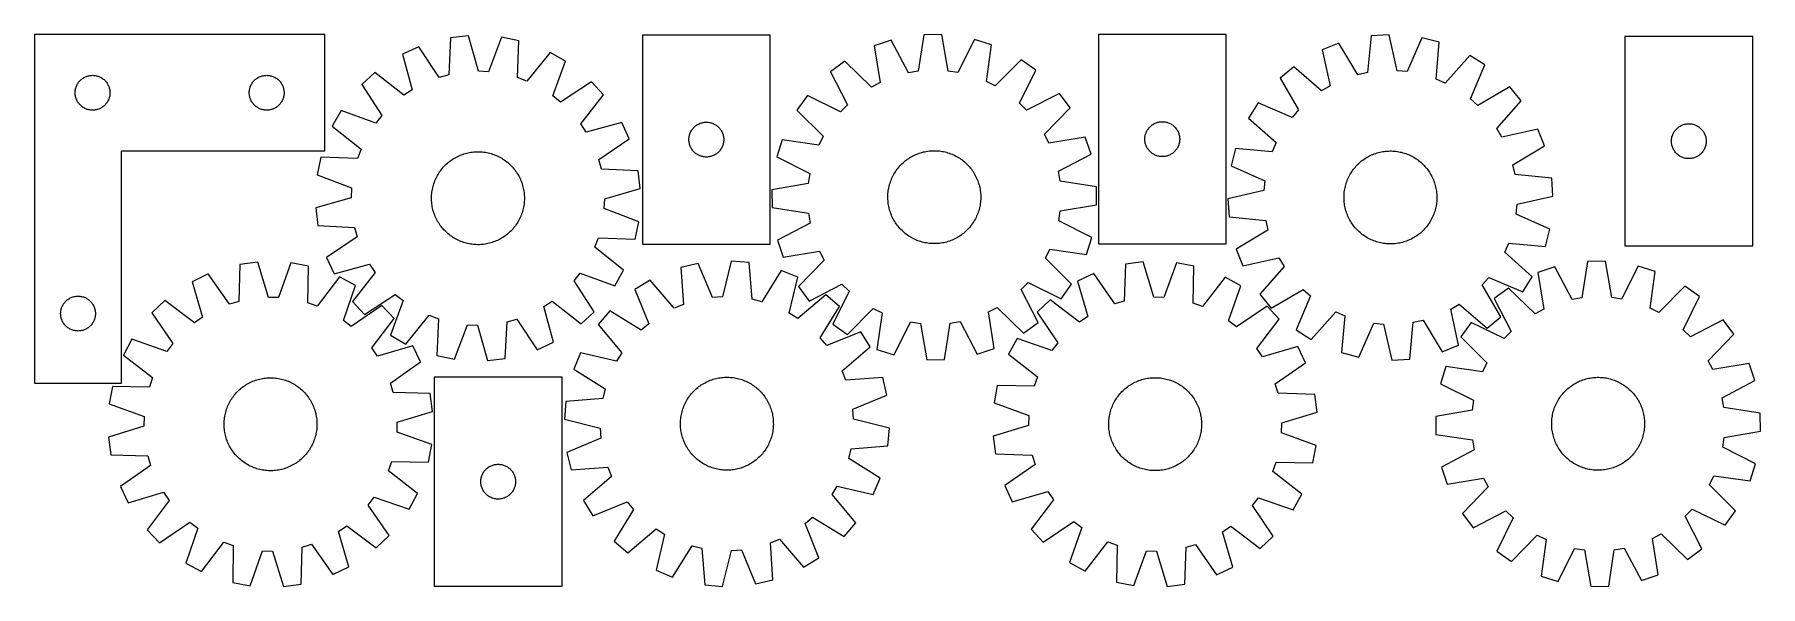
# Model space of a CAD drawing. Header units: millimetres. Extents: x 7 to 1493, y 7 to 481.
import ezdxf

# ---------------------------------------------------------------- set-up
doc = ezdxf.new("R2010")
doc.units = ezdxf.units.MM
doc.layers.add('CUT', color=7, linetype='CONTINUOUS', true_color=0x000000)

msp = doc.modelspace()

# ---------------------------------------------------------------- linework, layer by layer
at = {"layer": 'CUT'}
for p, q in [((6.52889, 481.306663), (6.52889, 181.306663)), ((256.52889, 481.306663), (6.52889, 481.306663)), ((256.52889, 381.306663), (256.52889, 481.306663)), ((364.991156, 478.582984), (363.449326, 446.856063)), ((380.277269, 480.33378), (364.991156, 478.582984)), ((388.952758, 449.777101), (380.277269, 480.33378)), ((408.789686, 479.105806), (397.519161, 449.408163)), ((423.86867, 476.047244), (408.789686, 479.105806)), ((422.677016, 444.305241), (423.86867, 476.047244)), ((530.278953, 481.001003), (530.278953, 301.001003)), ((640.278953, 481.001003), (530.278953, 481.001003)), ((640.278953, 301.001003), (640.278953, 481.001003)), ((744.570795, 476.45931), (729.980354, 471.575707)), ((759.396133, 448.36689), (744.570795, 476.45931)), ((772.717753, 481.172546), (767.852736, 449.782956)), ((788.103203, 481.308435), (772.717753, 481.172546)), ((793.521902, 450.009674), (788.103203, 481.308435)), ((816.32902, 477.093101), (802.002198, 448.743199)), ((831.003445, 472.467973), (816.32902, 477.093101)), ((923.03408, 481.385036), (923.03408, 301.385036)), ((1033.03408, 481.385036), (923.03408, 481.385036)), ((1033.03408, 301.385036), (1033.03408, 481.385036)), ((1158.01149, 480.232173), (1154.877652, 448.622779)), ((1173.366259, 481.212787), (1158.01149, 480.232173)), ((1180.49563, 450.25884), (1173.366259, 481.212787)), ((1201.780977, 478.553905), (1189.03268, 449.459993)), ((1216.687256, 474.741639), (1201.780977, 478.553905)), ((1376.646087, 479.635036), (1376.646087, 299.635036)), ((1486.646087, 479.635036), (1376.646087, 479.635036)), ((1486.646087, 299.635036), (1486.646087, 479.635036)), ((337.494772, 470.940036), (323.49784, 464.55126)), ((323.49784, 464.55126), (331.83563, 433.900714)), ((355.188185, 444.55978), (337.494772, 470.940036)), ((450.606124, 466.068549), (430.710141, 441.307196)), ((464.001942, 458.500022), (450.606124, 466.068549)), ((729.980354, 471.575707), (735.053365, 440.21906)), ((826.485085, 441.026612), (831.003445, 472.467973)), ((1130.165848, 473.98029), (1115.865621, 468.302786)), ((1115.865621, 468.302786), (1122.653004, 437.272056)), ((1146.511578, 446.744434), (1130.165848, 473.98029)), ((1213.902395, 443.09959), (1216.687256, 474.741639)), ((1242.889619, 463.432261), (1221.774755, 439.701748)), ((1255.888279, 455.200287), (1242.889619, 463.432261)), ((53.460609, 445.989499), (54.220532, 446.127982)), ((54.220532, 446.127982), (54.986575, 446.227162)), ((54.986575, 446.227162), (55.756709, 446.286775)), ((55.756709, 446.286775), (56.52889, 446.306663)), ((56.52889, 446.306663), (57.301072, 446.286775)), ((57.301072, 446.286775), (58.071205, 446.227162)), ((58.071205, 446.227162), (58.837249, 446.127982)), ((58.837249, 446.127982), (59.597171, 445.989499)), ((203.460609, 445.989499), (204.220532, 446.127982)), ((204.220532, 446.127982), (204.986575, 446.227162)), ((204.986575, 446.227162), (205.756709, 446.286775)), ((205.756709, 446.286775), (206.52889, 446.306663)), ((206.52889, 446.306663), (207.301072, 446.286775)), ((207.301072, 446.286775), (208.071205, 446.227162)), ((208.071205, 446.227162), (208.837249, 446.127982)), ((208.837249, 446.127982), (209.597171, 445.989499)), ((299.709025, 448.785534), (288.371392, 438.384158)), ((324.688408, 429.163986), (299.709025, 448.785534)), ((363.449326, 446.856063), (355.188185, 444.55978)), ((397.519161, 449.408163), (388.952758, 449.777101)), ((453.059794, 428.679825), (464.001942, 458.500022)), ((704.667476, 458.395265), (692.300259, 449.241988)), ((692.300259, 449.241988), (706.814716, 420.987691)), ((727.448246, 436.259067), (704.667476, 458.395265)), ((767.852736, 449.782956), (759.396133, 448.36689)), ((802.002198, 448.743199), (793.521902, 450.009674)), ((856.545183, 459.736694), (834.158963, 437.201568)), ((855.059017, 422.297029), (869.072147, 450.80329)), ((869.072147, 450.80329), (856.545183, 459.736694)), ((1091.314779, 453.752115), (1079.4689, 443.933475)), ((1115.276835, 432.900385), (1091.314779, 453.752115)), ((1154.877652, 448.622779), (1146.511578, 446.744434)), ((1189.03268, 449.459993), (1180.49563, 450.25884)), ((1243.461787, 425.967479), (1255.888279, 455.200287)), ((41.533863, 431.692882), (41.573628, 432.464295)), ((41.533863, 430.920445), (41.533863, 431.692882)), ((41.573628, 432.464295), (41.65305, 433.232639)), ((41.65305, 433.232639), (41.771921, 433.995875)), ((41.771921, 433.995875), (41.929925, 434.75198)), ((41.929925, 434.75198), (42.126642, 435.498948)), ((42.126642, 435.498948), (42.361552, 436.234799)), ((42.361552, 436.234799), (42.634031, 436.957582)), ((42.634031, 436.957582), (42.943357, 437.665379)), ((42.943357, 437.665379), (43.288708, 438.356315)), ((43.288708, 438.356315), (43.669171, 439.028556)), ((43.669171, 439.028556), (44.083735, 439.680319)), ((44.083735, 439.680319), (44.531302, 440.309878)), ((44.531302, 440.309878), (45.010684, 440.915561)), ((45.010684, 440.915561), (45.52061, 441.495764)), ((45.52061, 441.495764), (46.059728, 442.048946)), ((46.059728, 442.048946), (46.626609, 442.573642)), ((46.626609, 442.573642), (47.219748, 443.068461)), ((47.219748, 443.068461), (47.837574, 443.532089)), ((47.837574, 443.532089), (48.478448, 443.963297)), ((48.478448, 443.963297), (49.140669, 444.360942)), ((49.140669, 444.360942), (49.822484, 444.72397)), ((49.822484, 444.72397), (50.522082, 445.051417)), ((50.522082, 445.051417), (51.237609, 445.342416)), ((51.237609, 445.342416), (51.967168, 445.596194)), ((51.967168, 445.596194), (52.708824, 445.812079)), ((52.708824, 445.812079), (53.460609, 445.989499)), ((59.597171, 445.989499), (60.348957, 445.812079)), ((60.348957, 445.812079), (61.090613, 445.596194)), ((61.090613, 445.596194), (61.820172, 445.342416)), ((61.820172, 445.342416), (62.535699, 445.051417)), ((62.535699, 445.051417), (63.235297, 444.72397)), ((63.235297, 444.72397), (63.917111, 444.360942)), ((63.917111, 444.360942), (64.579333, 443.963297)), ((64.579333, 443.963297), (65.220207, 443.532089)), ((65.220207, 443.532089), (65.838033, 443.068461)), ((65.838033, 443.068461), (66.431172, 442.573642)), ((66.431172, 442.573642), (66.998053, 442.048946)), ((66.998053, 442.048946), (67.537171, 441.495764)), ((67.537171, 441.495764), (68.047097, 440.915561)), ((68.047097, 440.915561), (68.526479, 440.309878)), ((68.526479, 440.309878), (68.974046, 439.680319)), ((68.974046, 439.680319), (69.38861, 439.028556)), ((69.38861, 439.028556), (69.769072, 438.356315)), ((69.769072, 438.356315), (70.114424, 437.665379)), ((70.114424, 437.665379), (70.42375, 436.957582)), ((70.42375, 436.957582), (70.696229, 436.234799)), ((70.696229, 436.234799), (70.931139, 435.498948)), ((70.931139, 435.498948), (71.127856, 434.75198)), ((71.127856, 434.75198), (71.28586, 433.995875)), ((71.28586, 433.995875), (71.404731, 433.232639)), ((71.404731, 433.232639), (71.484153, 432.464295)), ((71.484153, 432.464295), (71.523917, 431.692882)), ((71.523917, 431.692882), (71.523917, 430.920445)), ((191.533863, 431.692882), (191.573628, 432.464295)), ((191.533863, 430.920445), (191.533863, 431.692882)), ((191.573628, 432.464295), (191.65305, 433.232639)), ((191.65305, 433.232639), (191.771921, 433.995875)), ((191.771921, 433.995875), (191.929925, 434.75198)), ((191.929925, 434.75198), (192.126642, 435.498948)), ((192.126642, 435.498948), (192.361552, 436.234799)), ((192.361552, 436.234799), (192.634031, 436.957582)), ((192.634031, 436.957582), (192.943357, 437.665379)), ((192.943357, 437.665379), (193.288708, 438.356315)), ((193.288708, 438.356315), (193.669171, 439.028556)), ((193.669171, 439.028556), (194.083735, 439.680319)), ((194.083735, 439.680319), (194.531302, 440.309878)), ((194.531302, 440.309878), (195.010684, 440.915561)), ((195.010684, 440.915561), (195.52061, 441.495764)), ((195.52061, 441.495764), (196.059728, 442.048946)), ((196.059728, 442.048946), (196.626609, 442.573642)), ((196.626609, 442.573642), (197.219748, 443.068461)), ((197.219748, 443.068461), (197.837574, 443.532089)), ((197.837574, 443.532089), (198.478448, 443.963297)), ((198.478448, 443.963297), (199.140669, 444.360942)), ((199.140669, 444.360942), (199.822484, 444.72397)), ((199.822484, 444.72397), (200.522082, 445.051417)), ((200.522082, 445.051417), (201.237609, 445.342416)), ((201.237609, 445.342416), (201.967168, 445.596194)), ((201.967168, 445.596194), (202.708824, 445.812079)), ((202.708824, 445.812079), (203.460609, 445.989499)), ((209.597171, 445.989499), (210.348957, 445.812079)), ((210.348957, 445.812079), (211.090613, 445.596194)), ((211.090613, 445.596194), (211.820172, 445.342416)), ((211.820172, 445.342416), (212.535699, 445.051417)), ((212.535699, 445.051417), (213.235297, 444.72397)), ((213.235297, 444.72397), (213.917111, 444.360942)), ((213.917111, 444.360942), (214.579333, 443.963297)), ((214.579333, 443.963297), (215.220207, 443.532089)), ((215.220207, 443.532089), (215.838033, 443.068461)), ((215.838033, 443.068461), (216.431172, 442.573642)), ((216.431172, 442.573642), (216.998053, 442.048946)), ((216.998053, 442.048946), (217.537171, 441.495764)), ((217.537171, 441.495764), (218.047097, 440.915561)), ((218.047097, 440.915561), (218.526479, 440.309878)), ((218.526479, 440.309878), (218.974046, 439.680319)), ((218.974046, 439.680319), (219.38861, 439.028556)), ((219.38861, 439.028556), (219.769072, 438.356315)), ((219.769072, 438.356315), (220.114424, 437.665379)), ((220.114424, 437.665379), (220.42375, 436.957582)), ((220.42375, 436.957582), (220.696229, 436.234799)), ((220.696229, 436.234799), (220.931139, 435.498948)), ((220.931139, 435.498948), (221.127856, 434.75198)), ((221.127856, 434.75198), (221.28586, 433.995875)), ((221.28586, 433.995875), (221.404731, 433.232639)), ((221.404731, 433.232639), (221.484153, 432.464295)), ((221.484153, 432.464295), (221.523917, 431.692882)), ((221.523917, 431.692882), (221.523917, 430.920445)), ((288.371392, 438.384158), (305.772642, 411.810275)), ((331.83563, 433.900714), (324.688408, 429.163986)), ((430.710141, 441.307196), (422.677016, 444.305241)), ((486.347186, 440.747392), (459.773303, 423.346142)), ((496.748563, 429.409759), (486.347186, 440.747392)), ((735.053365, 440.21906), (727.448246, 436.259067)), ((834.158963, 437.201568), (826.485085, 441.026612)), ((1079.4689, 443.933475), (1095.513108, 416.518914)), ((1122.653004, 437.272056), (1115.276835, 432.900385)), ((1221.774755, 439.701748), (1213.902395, 443.09959)), ((1277.313416, 436.347454), (1249.898855, 420.303247)), ((1287.132056, 424.501575), (1277.313416, 436.347454)), ((41.573628, 430.149032), (41.533863, 430.920445)), ((41.65305, 429.380688), (41.573628, 430.149032)), ((41.771921, 428.617452), (41.65305, 429.380688)), ((41.929925, 427.861347), (41.771921, 428.617452)), ((42.126642, 427.114379), (41.929925, 427.861347)), ((42.361552, 426.378528), (42.126642, 427.114379)), ((42.634031, 425.655745), (42.361552, 426.378528)), ((42.943357, 424.947948), (42.634031, 425.655745)), ((43.288708, 424.257012), (42.943357, 424.947948)), ((43.669171, 423.584771), (43.288708, 424.257012)), ((44.083735, 422.933008), (43.669171, 423.584771)), ((44.531302, 422.303449), (44.083735, 422.933008)), ((45.010684, 421.697766), (44.531302, 422.303449)), ((45.52061, 421.117563), (45.010684, 421.697766)), ((46.059728, 420.564381), (45.52061, 421.117563)), ((46.626609, 420.039685), (46.059728, 420.564381)), ((47.219748, 419.544866), (46.626609, 420.039685)), ((47.837574, 419.081238), (47.219748, 419.544866)), ((48.478448, 418.65003), (47.837574, 419.081238)), ((49.140669, 418.252385), (48.478448, 418.65003)), ((49.822484, 417.889357), (49.140669, 418.252385)), ((50.522082, 417.56191), (49.822484, 417.889357)), ((51.237609, 417.270911), (50.522082, 417.56191)), ((51.967168, 417.017133), (51.237609, 417.270911)), ((52.708824, 416.801248), (51.967168, 417.017133)), ((53.460609, 416.623828), (52.708824, 416.801248)), ((54.220532, 416.485345), (53.460609, 416.623828)), ((54.986575, 416.386165), (54.220532, 416.485345)), ((55.756709, 416.326552), (54.986575, 416.386165)), ((56.52889, 416.306663), (55.756709, 416.326552)), ((57.301072, 416.326552), (56.52889, 416.306663)), ((58.071205, 416.386165), (57.301072, 416.326552)), ((58.837249, 416.485345), (58.071205, 416.386165)), ((59.597171, 416.623828), (58.837249, 416.485345)), ((60.348957, 416.801248), (59.597171, 416.623828)), ((61.090613, 417.017133), (60.348957, 416.801248)), ((61.820172, 417.270911), (61.090613, 417.017133)), ((62.535699, 417.56191), (61.820172, 417.270911)), ((63.235297, 417.889357), (62.535699, 417.56191)), ((63.917111, 418.252385), (63.235297, 417.889357)), ((64.579333, 418.65003), (63.917111, 418.252385)), ((65.220207, 419.081238), (64.579333, 418.65003)), ((65.838033, 419.544866), (65.220207, 419.081238)), ((66.431172, 420.039685), (65.838033, 419.544866)), ((66.998053, 420.564381), (66.431172, 420.039685)), ((67.537171, 421.117563), (66.998053, 420.564381)), ((68.047097, 421.697766), (67.537171, 421.117563)), ((68.526479, 422.303449), (68.047097, 421.697766)), ((68.974046, 422.933008), (68.526479, 422.303449)), ((69.38861, 423.584771), (68.974046, 422.933008)), ((69.769072, 424.257012), (69.38861, 423.584771)), ((70.114424, 424.947948), (69.769072, 424.257012)), ((70.42375, 425.655745), (70.114424, 424.947948)), ((70.696229, 426.378528), (70.42375, 425.655745)), ((70.931139, 427.114379), (70.696229, 426.378528)), ((71.127856, 427.861347), (70.931139, 427.114379)), ((71.28586, 428.617452), (71.127856, 427.861347)), ((71.404731, 429.380688), (71.28586, 428.617452)), ((71.484153, 430.149032), (71.404731, 429.380688)), ((71.523917, 430.920445), (71.484153, 430.149032)), ((191.573628, 430.149032), (191.533863, 430.920445)), ((191.65305, 429.380688), (191.573628, 430.149032)), ((191.771921, 428.617452), (191.65305, 429.380688)), ((191.929925, 427.861347), (191.771921, 428.617452)), ((192.126642, 427.114379), (191.929925, 427.861347)), ((192.361552, 426.378528), (192.126642, 427.114379)), ((192.634031, 425.655745), (192.361552, 426.378528)), ((192.943357, 424.947948), (192.634031, 425.655745)), ((193.288708, 424.257012), (192.943357, 424.947948)), ((193.669171, 423.584771), (193.288708, 424.257012)), ((194.083735, 422.933008), (193.669171, 423.584771)), ((194.531302, 422.303449), (194.083735, 422.933008)), ((195.010684, 421.697766), (194.531302, 422.303449)), ((195.52061, 421.117563), (195.010684, 421.697766)), ((196.059728, 420.564381), (195.52061, 421.117563)), ((196.626609, 420.039685), (196.059728, 420.564381)), ((197.219748, 419.544866), (196.626609, 420.039685)), ((197.837574, 419.081238), (197.219748, 419.544866)), ((198.478448, 418.65003), (197.837574, 419.081238)), ((199.140669, 418.252385), (198.478448, 418.65003)), ((199.822484, 417.889357), (199.140669, 418.252385)), ((200.522082, 417.56191), (199.822484, 417.889357)), ((201.237609, 417.270911), (200.522082, 417.56191)), ((201.967168, 417.017133), (201.237609, 417.270911)), ((202.708824, 416.801248), (201.967168, 417.017133)), ((203.460609, 416.623828), (202.708824, 416.801248)), ((204.220532, 416.485345), (203.460609, 416.623828)), ((204.986575, 416.386165), (204.220532, 416.485345)), ((205.756709, 416.326552), (204.986575, 416.386165)), ((206.52889, 416.306663), (205.756709, 416.326552)), ((207.301072, 416.326552), (206.52889, 416.306663)), ((208.071205, 416.386165), (207.301072, 416.326552)), ((208.837249, 416.485345), (208.071205, 416.386165)), ((209.597171, 416.623828), (208.837249, 416.485345)), ((210.348957, 416.801248), (209.597171, 416.623828)), ((211.090613, 417.017133), (210.348957, 416.801248)), ((211.820172, 417.270911), (211.090613, 417.017133)), ((212.535699, 417.56191), (211.820172, 417.270911)), ((213.235297, 417.889357), (212.535699, 417.56191)), ((213.917111, 418.252385), (213.235297, 417.889357)), ((214.579333, 418.65003), (213.917111, 418.252385)), ((215.220207, 419.081238), (214.579333, 418.65003)), ((215.838033, 419.544866), (215.220207, 419.081238)), ((216.431172, 420.039685), (215.838033, 419.544866)), ((216.998053, 420.564381), (216.431172, 420.039685)), ((217.537171, 421.117563), (216.998053, 420.564381)), ((218.047097, 421.697766), (217.537171, 421.117563)), ((218.526479, 422.303449), (218.047097, 421.697766)), ((218.974046, 422.933008), (218.526479, 422.303449)), ((219.38861, 423.584771), (218.974046, 422.933008)), ((219.769072, 424.257012), (219.38861, 423.584771)), ((220.114424, 424.947948), (219.769072, 424.257012)), ((220.42375, 425.655745), (220.114424, 424.947948)), ((220.696229, 426.378528), (220.42375, 425.655745)), ((220.931139, 427.114379), (220.696229, 426.378528)), ((221.127856, 427.861347), (220.931139, 427.114379)), ((221.28586, 428.617452), (221.127856, 427.861347)), ((221.404731, 429.380688), (221.28586, 428.617452)), ((221.484153, 430.149032), (221.404731, 429.380688)), ((221.523917, 430.920445), (221.484153, 430.149032)), ((459.773303, 423.346142), (453.059794, 428.679825)), ((477.127014, 404.430375), (496.748563, 429.409759)), ((672.299263, 428.884533), (663.365858, 416.357569)), ((663.365858, 416.357569), (685.900985, 393.971349)), ((700.805524, 414.871403), (672.299263, 428.884533)), ((706.814716, 420.987691), (700.805524, 414.871403)), ((861.175305, 416.287837), (855.059017, 422.297029)), ((889.429602, 430.802293), (861.175305, 416.287837)), ((876.446681, 395.654306), (898.582879, 418.435076)), ((898.582879, 418.435076), (889.429602, 430.802293)), ((1060.616067, 422.508338), (1052.384094, 409.509678)), ((1089.848875, 410.081846), (1060.616067, 422.508338)), ((1095.513108, 416.518914), (1089.848875, 410.081846)), ((1249.898855, 420.303247), (1243.461787, 425.967479)), ((1266.280326, 400.53952), (1287.132056, 424.501575)), ((270.618762, 416.038914), (263.050234, 402.643096)), ((263.050234, 402.643096), (287.811588, 382.747113)), ((300.438959, 405.096766), (270.618762, 416.038914)), ((305.772642, 411.810275), (300.438959, 405.096766)), ((481.863742, 397.283154), (477.127014, 404.430375)), ((512.514288, 405.620944), (481.863742, 397.283154)), ((518.903064, 391.624012), (512.514288, 405.620944)), ((574.270672, 401.190103), (574.809791, 401.743286)), ((574.809791, 401.743286), (575.376671, 402.267982)), ((575.376671, 402.267982), (575.969811, 402.7628)), ((575.969811, 402.7628), (576.587636, 403.226428)), ((576.587636, 403.226428), (577.22851, 403.657636)), ((577.22851, 403.657636), (577.890732, 404.055281)), ((577.890732, 404.055281), (578.572546, 404.418309)), ((578.572546, 404.418309), (579.272144, 404.745756)), ((579.272144, 404.745756), (579.987672, 405.036755)), ((579.987672, 405.036755), (580.71723, 405.290533)), ((580.71723, 405.290533), (581.458886, 405.506419)), ((581.458886, 405.506419), (582.210672, 405.683838)), ((582.210672, 405.683838), (582.970594, 405.822321)), ((582.970594, 405.822321), (583.736638, 405.921501)), ((583.736638, 405.921501), (584.506772, 405.981114)), ((584.506772, 405.981114), (585.278953, 406.001003)), ((585.278953, 406.001003), (586.051134, 405.981114)), ((586.051134, 405.981114), (586.821268, 405.921501)), ((586.821268, 405.921501), (587.587312, 405.822321)), ((587.587312, 405.822321), (588.347234, 405.683838)), ((588.347234, 405.683838), (589.09902, 405.506419)), ((589.09902, 405.506419), (589.840675, 405.290533)), ((589.840675, 405.290533), (590.570234, 405.036755)), ((590.570234, 405.036755), (591.285761, 404.745756)), ((591.285761, 404.745756), (591.98536, 404.418309)), ((591.98536, 404.418309), (592.667174, 404.055281)), ((592.667174, 404.055281), (593.329396, 403.657636)), ((593.329396, 403.657636), (593.970269, 403.226428)), ((593.970269, 403.226428), (594.588095, 402.7628)), ((594.588095, 402.7628), (595.181235, 402.267982)), ((595.181235, 402.267982), (595.748115, 401.743286)), ((595.748115, 401.743286), (596.287233, 401.190103)), ((966.515873, 400.993934), (967.025799, 401.574136)), ((967.025799, 401.574136), (967.564918, 402.127319)), ((967.564918, 402.127319), (968.131798, 402.652015)), ((968.131798, 402.652015), (968.724938, 403.146833)), ((968.724938, 403.146833), (969.342763, 403.610461)), ((969.342763, 403.610461), (969.983637, 404.041669)), ((969.983637, 404.041669), (970.645859, 404.439314)), ((970.645859, 404.439314), (971.327673, 404.802342)), ((971.327673, 404.802342), (972.027271, 405.129789)), ((972.027271, 405.129789), (972.742799, 405.420788)), ((972.742799, 405.420788), (973.472357, 405.674567)), ((973.472357, 405.674567), (974.214013, 405.890452)), ((974.214013, 405.890452), (974.965799, 406.067871)), ((974.965799, 406.067871), (975.725721, 406.206354)), ((975.725721, 406.206354), (976.491765, 406.305534)), ((976.491765, 406.305534), (977.261899, 406.365147)), ((977.261899, 406.365147), (978.03408, 406.385036)), ((978.03408, 406.385036), (978.806261, 406.365147)), ((978.806261, 406.365147), (979.576395, 406.305534)), ((979.576395, 406.305534), (980.342439, 406.206354)), ((980.342439, 406.206354), (981.102361, 406.067871)), ((981.102361, 406.067871), (981.854147, 405.890452)), ((981.854147, 405.890452), (982.595802, 405.674567)), ((982.595802, 405.674567), (983.325361, 405.420788)), ((983.325361, 405.420788), (984.040888, 405.129789)), ((984.040888, 405.129789), (984.740487, 404.802342)), ((984.740487, 404.802342), (985.422301, 404.439314)), ((985.422301, 404.439314), (986.084523, 404.041669)), ((986.084523, 404.041669), (986.725396, 403.610461)), ((986.725396, 403.610461), (987.343222, 403.146833)), ((987.343222, 403.146833), (987.936362, 402.652015)), ((987.936362, 402.652015), (988.503242, 402.127319)), ((988.503242, 402.127319), (989.04236, 401.574136)), ((989.04236, 401.574136), (989.552287, 400.993934)), ((1052.384094, 409.509678), (1076.114607, 388.394814)), ((1422.336945, 401.396833), (1422.954771, 401.860461)), ((1422.954771, 401.860461), (1423.595644, 402.291669)), ((1423.595644, 402.291669), (1424.257866, 402.689314)), ((1424.257866, 402.689314), (1424.93968, 403.052342)), ((1424.93968, 403.052342), (1425.639278, 403.379789)), ((1425.639278, 403.379789), (1426.354806, 403.670788)), ((1426.354806, 403.670788), (1427.084365, 403.924567)), ((1427.084365, 403.924567), (1427.82602, 404.140452)), ((1427.82602, 404.140452), (1428.577806, 404.317871)), ((1428.577806, 404.317871), (1429.337728, 404.456354)), ((1429.337728, 404.456354), (1430.103772, 404.555534)), ((1430.103772, 404.555534), (1430.873906, 404.615147)), ((1430.873906, 404.615147), (1431.646087, 404.635036)), ((1431.646087, 404.635036), (1432.418268, 404.615147)), ((1432.418268, 404.615147), (1433.188402, 404.555534)), ((1433.188402, 404.555534), (1433.954446, 404.456354)), ((1433.954446, 404.456354), (1434.714368, 404.317871)), ((1434.714368, 404.317871), (1435.466154, 404.140452)), ((1435.466154, 404.140452), (1436.207809, 403.924567)), ((1436.207809, 403.924567), (1436.937368, 403.670788)), ((1436.937368, 403.670788), (1437.652896, 403.379789)), ((1437.652896, 403.379789), (1438.352494, 403.052342)), ((1438.352494, 403.052342), (1439.034308, 402.689314)), ((1439.034308, 402.689314), (1439.69653, 402.291669)), ((1439.69653, 402.291669), (1440.337403, 401.860461)), ((1440.337403, 401.860461), (1440.955229, 401.396833)), ((492.522808, 373.930599), (518.903064, 391.624012)), ((570.283926, 391.387221), (570.32369, 392.158635)), ((570.283926, 390.614784), (570.283926, 391.387221)), ((570.32369, 389.843371), (570.283926, 390.614784)), ((570.32369, 392.158635), (570.403113, 392.926978)), ((570.403113, 389.075027), (570.32369, 389.843371)), ((570.403113, 392.926978), (570.521984, 393.690214)), ((570.521984, 388.311791), (570.403113, 389.075027)), ((570.521984, 393.690214), (570.679987, 394.446319)), ((570.679987, 387.555687), (570.521984, 388.311791)), ((570.679987, 394.446319), (570.876705, 395.193287)), ((570.876705, 386.808718), (570.679987, 387.555687)), ((570.876705, 395.193287), (571.111614, 395.929138)), ((571.111614, 386.072867), (570.876705, 386.808718)), ((571.111614, 395.929138), (571.384093, 396.651921)), ((571.384093, 396.651921), (571.693419, 397.359719)), ((571.693419, 397.359719), (572.038771, 398.050654)), ((572.038771, 398.050654), (572.419233, 398.722895)), ((572.419233, 398.722895), (572.833798, 399.374659)), ((572.833798, 399.374659), (573.281364, 400.004217)), ((573.281364, 400.004217), (573.760746, 400.6099)), ((573.760746, 400.6099), (574.270672, 401.190103)), ((596.287233, 401.190103), (596.79716, 400.6099)), ((596.79716, 400.6099), (597.276542, 400.004217)), ((597.276542, 400.004217), (597.724108, 399.374659)), ((597.724108, 399.374659), (598.138672, 398.722895)), ((598.138672, 398.722895), (598.519135, 398.050654)), ((598.519135, 398.050654), (598.864487, 397.359719)), ((598.864487, 397.359719), (599.173812, 396.651921)), ((599.173812, 396.651921), (599.446291, 395.929138)), ((599.446291, 395.929138), (599.681201, 395.193287)), ((599.681201, 386.808718), (599.446291, 386.072867)), ((599.681201, 395.193287), (599.877919, 394.446319)), ((599.877919, 387.555687), (599.681201, 386.808718)), ((599.877919, 394.446319), (600.035922, 393.690214)), ((600.035922, 388.311791), (599.877919, 387.555687)), ((600.035922, 393.690214), (600.154793, 392.926978)), ((600.154793, 389.075027), (600.035922, 388.311791)), ((600.154793, 392.926978), (600.234216, 392.158635)), ((600.234216, 389.843371), (600.154793, 389.075027)), ((600.234216, 392.158635), (600.27398, 391.387221)), ((600.27398, 390.614784), (600.234216, 389.843371)), ((600.27398, 391.387221), (600.27398, 390.614784)), ((650.634579, 390.815831), (646.009452, 376.141406)), ((682.07594, 386.297471), (650.634579, 390.815831)), ((685.900985, 393.971349), (682.07594, 386.297471)), ((880.406674, 388.049188), (876.446681, 395.654306)), ((911.763321, 393.122198), (880.406674, 388.049188)), ((916.646924, 378.531758), (911.763321, 393.122198)), ((963.039053, 391.771255), (963.078817, 392.542668)), ((963.039053, 390.998817), (963.039053, 391.771255)), ((963.078817, 390.227404), (963.039053, 390.998817)), ((963.078817, 392.542668), (963.15824, 393.311011)), ((963.15824, 389.459061), (963.078817, 390.227404)), ((963.15824, 393.311011), (963.277111, 394.074247)), ((963.277111, 388.695825), (963.15824, 389.459061)), ((963.277111, 394.074247), (963.435114, 394.830352)), ((963.435114, 387.93972), (963.277111, 388.695825)), ((963.435114, 394.830352), (963.631832, 395.57732)), ((963.631832, 387.192751), (963.435114, 387.93972)), ((963.631832, 395.57732), (963.866741, 396.313172)), ((963.866741, 386.4569), (963.631832, 387.192751)), ((963.866741, 396.313172), (964.13922, 397.035954)), ((964.13922, 397.035954), (964.448546, 397.743752)), ((964.448546, 397.743752), (964.793898, 398.434687)), ((964.793898, 398.434687), (965.17436, 399.106928)), ((965.17436, 399.106928), (965.588925, 399.758692)), ((965.588925, 399.758692), (966.036491, 400.38825)), ((966.036491, 400.38825), (966.515873, 400.993934)), ((989.552287, 400.993934), (990.031669, 400.38825)), ((990.031669, 400.38825), (990.479235, 399.758692)), ((990.479235, 399.758692), (990.893799, 399.106928)), ((990.893799, 399.106928), (991.274262, 398.434687)), ((991.274262, 398.434687), (991.619614, 397.743752)), ((991.619614, 397.743752), (991.928939, 397.035954)), ((991.928939, 397.035954), (992.201418, 396.313172)), ((992.201418, 396.313172), (992.436328, 395.57732)), ((992.436328, 387.192751), (992.201418, 386.4569)), ((992.436328, 395.57732), (992.633045, 394.830352)), ((992.633045, 387.93972), (992.436328, 387.192751)), ((992.633045, 394.830352), (992.791049, 394.074247)), ((992.791049, 388.695825), (992.633045, 387.93972)), ((992.791049, 394.074247), (992.90992, 393.311011)), ((992.90992, 389.459061), (992.791049, 388.695825)), ((992.90992, 393.311011), (992.989343, 392.542668)), ((992.989343, 390.227404), (992.90992, 389.459061)), ((992.989343, 392.542668), (993.029107, 391.771255)), ((993.029107, 390.998817), (992.989343, 390.227404)), ((993.029107, 391.771255), (993.029107, 390.998817)), ((1076.114607, 388.394814), (1072.716765, 380.522455)), ((1270.651997, 393.163351), (1266.280326, 400.53952)), ((1301.682727, 399.950734), (1270.651997, 393.163351)), ((1307.360231, 385.650507), (1301.682727, 399.950734)), ((1416.65106, 390.021255), (1416.690824, 390.792668)), ((1416.65106, 389.248817), (1416.65106, 390.021255)), ((1416.690824, 388.477404), (1416.65106, 389.248817)), ((1416.690824, 390.792668), (1416.770247, 391.561011)), ((1416.770247, 387.709061), (1416.690824, 388.477404)), ((1416.770247, 391.561011), (1416.889118, 392.324247)), ((1416.889118, 386.945825), (1416.770247, 387.709061)), ((1416.889118, 392.324247), (1417.047121, 393.080352)), ((1417.047121, 386.18972), (1416.889118, 386.945825)), ((1417.047121, 393.080352), (1417.243839, 393.82732)), ((1417.243839, 393.82732), (1417.478749, 394.563172)), ((1417.478749, 394.563172), (1417.751227, 395.285954)), ((1417.751227, 395.285954), (1418.060553, 395.993752)), ((1418.060553, 395.993752), (1418.405905, 396.684687)), ((1418.405905, 396.684687), (1418.786368, 397.356928)), ((1418.786368, 397.356928), (1419.200932, 398.008692)), ((1419.200932, 398.008692), (1419.648498, 398.63825)), ((1419.648498, 398.63825), (1420.12788, 399.243934)), ((1420.12788, 399.243934), (1420.637807, 399.824136)), ((1420.637807, 399.824136), (1421.176925, 400.377319)), ((1421.176925, 400.377319), (1421.743805, 400.902015)), ((1421.743805, 400.902015), (1422.336945, 401.396833)), ((1440.955229, 401.396833), (1441.548369, 400.902015)), ((1441.548369, 400.902015), (1442.115249, 400.377319)), ((1442.115249, 400.377319), (1442.654367, 399.824136)), ((1442.654367, 399.824136), (1443.164294, 399.243934)), ((1443.164294, 399.243934), (1443.643676, 398.63825)), ((1443.643676, 398.63825), (1444.091242, 398.008692)), ((1444.091242, 398.008692), (1444.505806, 397.356928)), ((1444.505806, 397.356928), (1444.886269, 396.684687)), ((1444.886269, 396.684687), (1445.231621, 395.993752)), ((1445.231621, 395.993752), (1445.540947, 395.285954)), ((1445.540947, 395.285954), (1445.813425, 394.563172)), ((1445.813425, 394.563172), (1446.048335, 393.82732)), ((1446.048335, 393.82732), (1446.245053, 393.080352)), ((1446.245053, 393.080352), (1446.403056, 392.324247)), ((1446.403056, 386.945825), (1446.245053, 386.18972)), ((1446.403056, 392.324247), (1446.521927, 391.561011)), ((1446.521927, 387.709061), (1446.403056, 386.945825)), ((1446.521927, 391.561011), (1446.60135, 390.792668)), ((1446.60135, 388.477404), (1446.521927, 387.709061)), ((1446.60135, 390.792668), (1446.641114, 390.021255)), ((1446.641114, 389.248817), (1446.60135, 388.477404)), ((1446.641114, 390.021255), (1446.641114, 389.248817)), ((81.52889, 181.306663), (81.52889, 381.306663)), ((81.52889, 381.306663), (256.52889, 381.306663)), ((253.07154, 375.905641), (250.012978, 360.826658)), ((284.813542, 374.713988), (253.07154, 375.905641)), ((287.811588, 382.747113), (284.813542, 374.713988)), ((363.160369, 371.494351), (364.144002, 372.276318)), ((364.144002, 372.276318), (365.151713, 373.027002)), ((365.151713, 373.027002), (366.182505, 373.745662)), ((366.182505, 373.745662), (367.235363, 374.43159)), ((367.235363, 374.43159), (368.309247, 375.084109)), ((368.309247, 375.084109), (369.403097, 375.702574)), ((369.403097, 375.702574), (370.515834, 376.286375)), ((370.515834, 376.286375), (371.646359, 376.834936)), ((371.646359, 376.834936), (372.793557, 377.347716)), ((372.793557, 377.347716), (373.956296, 377.824209)), ((373.956296, 377.824209), (375.133428, 378.263943)), ((375.133428, 378.263943), (376.323792, 378.666487)), ((376.323792, 378.666487), (377.526213, 379.031441)), ((377.526213, 379.031441), (378.739503, 379.358446)), ((378.739503, 379.358446), (379.962467, 379.64718)), ((379.962467, 379.64718), (381.193896, 379.897357)), ((381.193896, 379.897357), (382.432576, 380.10873)), ((382.432576, 380.10873), (383.677284, 380.281092)), ((383.677284, 380.281092), (384.926792, 380.41427)), ((384.926792, 380.41427), (386.179867, 380.508136)), ((386.179867, 380.508136), (387.435272, 380.562595)), ((387.435272, 380.562595), (388.691768, 380.577593)), ((388.691768, 380.577593), (389.948115, 380.553117)), ((389.948115, 380.553117), (391.203073, 380.48919)), ((391.203073, 380.48919), (392.455404, 380.385876)), ((392.455404, 380.385876), (393.703872, 380.243276)), ((393.703872, 380.243276), (394.947244, 380.06153)), ((394.947244, 380.06153), (396.184295, 379.84082)), ((396.184295, 379.84082), (397.413802, 379.581361)), ((397.413802, 379.581361), (398.634553, 379.283411)), ((398.634553, 379.283411), (399.845342, 378.947263)), ((399.845342, 378.947263), (401.044976, 378.573249)), ((401.044976, 378.573249), (402.232269, 378.161738)), ((402.232269, 378.161738), (403.406051, 377.713137)), ((403.406051, 377.713137), (404.565163, 377.227887)), ((404.565163, 377.227887), (405.70846, 376.706469)), ((405.70846, 376.706469), (406.834815, 376.149396)), ((406.834815, 376.149396), (407.943117, 375.557218)), ((407.943117, 375.557218), (409.032271, 374.930519)), ((409.032271, 374.930519), (410.101202, 374.269919)), ((410.101202, 374.269919), (411.148856, 373.576069)), ((411.148856, 373.576069), (412.174198, 372.849653)), ((412.174198, 372.849653), (413.176218, 372.091389)), ((413.176218, 372.091389), (414.153925, 371.302025)), ((494.819091, 365.669458), (492.522808, 373.930599)), ((571.384093, 385.350084), (571.111614, 386.072867)), ((571.693419, 384.642287), (571.384093, 385.350084)), ((572.038771, 383.951352), (571.693419, 384.642287)), ((572.419233, 383.279111), (572.038771, 383.951352)), ((572.833798, 382.627347), (572.419233, 383.279111)), ((573.281364, 381.997788), (572.833798, 382.627347)), ((573.760746, 381.392105), (573.281364, 381.997788)), ((574.270672, 380.811903), (573.760746, 381.392105)), ((574.809791, 380.25872), (574.270672, 380.811903)), ((575.376671, 379.734024), (574.809791, 380.25872)), ((575.969811, 379.239206), (575.376671, 379.734024)), ((576.587636, 378.775578), (575.969811, 379.239206)), ((577.22851, 378.344369), (576.587636, 378.775578)), ((577.890732, 377.946724), (577.22851, 378.344369)), ((578.572546, 377.583696), (577.890732, 377.946724)), ((579.272144, 377.256249), (578.572546, 377.583696)), ((579.987672, 376.96525), (579.272144, 377.256249)), ((580.71723, 376.711472), (579.987672, 376.96525)), ((581.458886, 376.495587), (580.71723, 376.711472)), ((582.210672, 376.318167), (581.458886, 376.495587)), ((582.970594, 376.179684), (582.210672, 376.318167)), ((583.736638, 376.080505), (582.970594, 376.179684)), ((584.506772, 376.020891), (583.736638, 376.080505)), ((585.278953, 376.001003), (584.506772, 376.020891)), ((586.051134, 376.020891), (585.278953, 376.001003)), ((586.821268, 376.080505), (586.051134, 376.020891)), ((587.587312, 376.179684), (586.821268, 376.080505)), ((588.347234, 376.318167), (587.587312, 376.179684)), ((589.09902, 376.495587), (588.347234, 376.318167)), ((589.840675, 376.711472), (589.09902, 376.495587)), ((590.570234, 376.96525), (589.840675, 376.711472)), ((591.285761, 377.256249), (590.570234, 376.96525)), ((591.98536, 377.583696), (591.285761, 377.256249)), ((592.667174, 377.946724), (591.98536, 377.583696)), ((593.329396, 378.344369), (592.667174, 377.946724)), ((593.970269, 378.775578), (593.329396, 378.344369)), ((594.588095, 379.239206), (593.970269, 378.775578)), ((595.181235, 379.734024), (594.588095, 379.239206)), ((595.748115, 380.25872), (595.181235, 379.734024)), ((596.287233, 380.811903), (595.748115, 380.25872)), ((596.79716, 381.392105), (596.287233, 380.811903)), ((597.276542, 381.997788), (596.79716, 381.392105)), ((597.724108, 382.627347), (597.276542, 381.997788)), ((598.138672, 383.279111), (597.724108, 382.627347)), ((598.519135, 383.951352), (598.138672, 383.279111)), ((598.864487, 384.642287), (598.519135, 383.951352)), ((599.173812, 385.350084), (598.864487, 384.642287)), ((599.446291, 386.072867), (599.173812, 385.350084)), ((646.009452, 376.141406), (674.359353, 361.814584)), ((754.695659, 371.016368), (755.637424, 371.848285)), ((755.637424, 371.848285), (756.604856, 372.650209)), ((756.604856, 372.650209), (757.596999, 373.42135)), ((757.596999, 373.42135), (758.612875, 374.160946)), ((758.612875, 374.160946), (759.651481, 374.868268)), ((759.651481, 374.868268), (760.711792, 375.542618)), ((760.711792, 375.542618), (761.792762, 376.183329)), ((761.792762, 376.183329), (762.893324, 376.78977)), ((762.893324, 376.78977), (764.012391, 377.361343)), ((764.012391, 377.361343), (765.148859, 377.897483)), ((765.148859, 377.897483), (766.301608, 378.397661)), ((766.301608, 378.397661), (767.469498, 378.861383)), ((767.469498, 378.861383), (768.651379, 379.288193)), ((768.651379, 379.288193), (769.846082, 379.677668)), ((769.846082, 379.677668), (771.052429, 380.029424)), ((771.052429, 380.029424), (772.269231, 380.343114)), ((772.269231, 380.343114), (773.495285, 380.618429)), ((773.495285, 380.618429), (774.729382, 380.855097)), ((774.729382, 380.855097), (775.970303, 381.052884)), ((775.970303, 381.052884), (777.216826, 381.211595)), ((777.216826, 381.211595), (778.467718, 381.331074)), ((778.467718, 381.331074), (779.721746, 381.411202)), ((779.721746, 381.411202), (780.977672, 381.451901)), ((780.977672, 381.451901), (782.234257, 381.45313)), ((782.234257, 381.45313), (783.49026, 381.414888)), ((783.49026, 381.414888), (784.744443, 381.337213)), ((784.744443, 381.337213), (785.995566, 381.220182)), ((785.995566, 381.220182), (787.242397, 381.063909)), ((787.242397, 381.063909), (788.483703, 380.86855)), ((788.483703, 380.86855), (789.718261, 380.634297)), ((789.718261, 380.634297), (790.944851, 380.361381)), ((790.944851, 380.361381), (792.162263, 380.050071)), ((792.162263, 380.050071), (793.369297, 379.700675)), ((793.369297, 379.700675), (794.56476, 379.313538)), ((794.56476, 379.313538), (795.747472, 378.889042)), ((795.747472, 378.889042), (796.916268, 378.427605)), ((796.916268, 378.427605), (798.069992, 377.929683)), ((798.069992, 377.929683), (799.207508, 377.395767)), ((799.207508, 377.395767), (800.327691, 376.826385)), ((800.327691, 376.826385), (801.429437, 376.222097)), ((801.429437, 376.222097), (802.511658, 375.583501)), ((802.511658, 375.583501), (803.573286, 374.911227)), ((803.573286, 374.911227), (804.613273, 374.205938)), ((804.613273, 374.205938), (805.630594, 373.468331)), ((805.630594, 373.468331), (806.624244, 372.699132)), ((806.624244, 372.699132), (807.593243, 371.899102)), ((807.593243, 371.899102), (808.536634, 371.069029)), ((888.554504, 363.706419), (916.646924, 378.531758)), ((964.13922, 385.734117), (963.866741, 386.4569)), ((964.448546, 385.02632), (964.13922, 385.734117)), ((964.793898, 384.335385), (964.448546, 385.02632)), ((965.17436, 383.663144), (964.793898, 384.335385)), ((965.588925, 383.01138), (965.17436, 383.663144)), ((966.036491, 382.381822), (965.588925, 383.01138)), ((966.515873, 381.776138), (966.036491, 382.381822)), ((967.025799, 381.195936), (966.515873, 381.776138)), ((967.564918, 380.642753), (967.025799, 381.195936)), ((968.131798, 380.118057), (967.564918, 380.642753)), ((968.724938, 379.623239), (968.131798, 380.118057)), ((969.342763, 379.159611), (968.724938, 379.623239)), ((969.983637, 378.728402), (969.342763, 379.159611)), ((970.645859, 378.330757), (969.983637, 378.728402)), ((971.327673, 377.96773), (970.645859, 378.330757)), ((972.027271, 377.640282), (971.327673, 377.96773)), ((972.742799, 377.349284), (972.027271, 377.640282)), ((973.472357, 377.095505), (972.742799, 377.349284)), ((974.214013, 376.87962), (973.472357, 377.095505)), ((974.965799, 376.702201), (974.214013, 376.87962)), ((975.725721, 376.563717), (974.965799, 376.702201)), ((976.491765, 376.464538), (975.725721, 376.563717)), ((977.261899, 376.404925), (976.491765, 376.464538)), ((978.03408, 376.385036), (977.261899, 376.404925)), ((978.806261, 376.404925), (978.03408, 376.385036)), ((979.576395, 376.464538), (978.806261, 376.404925)), ((980.342439, 376.563717), (979.576395, 376.464538)), ((981.102361, 376.702201), (980.342439, 376.563717)), ((981.854147, 376.87962), (981.102361, 376.702201)), ((982.595802, 377.095505), (981.854147, 376.87962)), ((983.325361, 377.349284), (982.595802, 377.095505)), ((984.040888, 377.640282), (983.325361, 377.349284)), ((984.740487, 377.96773), (984.040888, 377.640282)), ((985.422301, 378.330757), (984.740487, 377.96773)), ((986.084523, 378.728402), (985.422301, 378.330757)), ((986.725396, 379.159611), (986.084523, 378.728402)), ((987.343222, 379.623239), (986.725396, 379.159611)), ((987.936362, 380.118057), (987.343222, 379.623239)), ((988.503242, 380.642753), (987.936362, 380.118057)), ((989.04236, 381.195936), (988.503242, 380.642753)), ((989.552287, 381.776138), (989.04236, 381.195936)), ((990.031669, 382.381822), (989.552287, 381.776138)), ((990.479235, 383.01138), (990.031669, 382.381822)), ((990.893799, 383.663144), (990.479235, 383.01138)), ((991.274262, 384.335385), (990.893799, 383.663144)), ((991.619614, 385.02632), (991.274262, 384.335385)), ((991.928939, 385.734117), (991.619614, 385.02632)), ((992.201418, 386.4569), (991.928939, 385.734117)), ((1041.074716, 383.307316), (1037.26245, 368.401036)), ((1072.716765, 380.522455), (1041.074716, 383.307316)), ((1147.882682, 370.988727), (1148.830979, 371.813191)), ((1148.830979, 371.813191), (1149.804705, 372.60746)), ((1149.804705, 372.60746), (1150.8029, 373.370752)), ((1150.8029, 373.370752), (1151.824577, 374.102314)), ((1151.824577, 374.102314), (1152.868729, 374.801423)), ((1152.868729, 374.801423), (1153.934326, 375.467389)), ((1153.934326, 375.467389), (1155.020315, 376.099555)), ((1155.020315, 376.099555), (1156.125625, 376.697298)), ((1156.125625, 376.697298), (1157.249165, 377.260027)), ((1157.249165, 377.260027), (1158.389827, 377.787187)), ((1158.389827, 377.787187), (1159.546484, 378.278258)), ((1159.546484, 378.278258), (1160.717995, 378.732756)), ((1160.717995, 378.732756), (1161.903205, 379.150231)), ((1161.903205, 379.150231), (1163.100943, 379.530271)), ((1163.100943, 379.530271), (1164.310027, 379.872503)), ((1164.310027, 379.872503), (1165.529264, 380.176587)), ((1165.529264, 380.176587), (1166.757452, 380.442224)), ((1166.757452, 380.442224), (1167.993377, 380.669151)), ((1167.993377, 380.669151), (1169.23582, 380.857145)), ((1169.23582, 380.857145), (1170.483555, 381.006021)), ((1170.483555, 381.006021), (1171.735351, 381.11563)), ((1171.735351, 381.11563), (1172.989972, 381.185866)), ((1172.989972, 381.185866), (1174.24618, 381.216658)), ((1174.24618, 381.216658), (1175.502735, 381.207977)), ((1175.502735, 381.207977), (1176.758398, 381.159831)), ((1176.758398, 381.159831), (1178.011928, 381.072267)), ((1178.011928, 381.072267), (1179.26209, 380.945372)), ((1179.26209, 380.945372), (1180.507649, 380.779271)), ((1180.507649, 380.779271), (1181.747376, 380.574128)), ((1181.747376, 380.574128), (1182.980048, 380.330146)), ((1182.980048, 380.330146), (1184.204448, 380.047564)), ((1184.204448, 380.047564), (1185.419367, 379.726663)), ((1185.419367, 379.726663), (1186.623607, 379.367759)), ((1186.623607, 379.367759), (1187.81598, 378.971206)), ((1187.81598, 378.971206), (1188.995308, 378.537395)), ((1188.995308, 378.537395), (1190.160428, 378.066754)), ((1190.160428, 378.066754), (1191.31019, 377.559749)), ((1191.31019, 377.559749), (1192.443459, 377.016878)), ((1192.443459, 377.016878), (1193.559117, 376.438679)), ((1193.559117, 376.438679), (1194.656062, 375.825722)), ((1194.656062, 375.825722), (1195.733213, 375.178611)), ((1195.733213, 375.178611), (1196.789506, 374.497985)), ((1196.789506, 374.497985), (1197.823899, 373.784516)), ((1197.823899, 373.784516), (1198.835371, 373.038908)), ((1198.835371, 373.038908), (1199.822924, 372.261896)), ((1199.822924, 372.261896), (1200.785583, 371.454249)), ((1280.124375, 369.304777), (1307.360231, 385.650507)), ((1417.243839, 385.442751), (1417.047121, 386.18972)), ((1417.478749, 384.7069), (1417.243839, 385.442751)), ((1417.751227, 383.984117), (1417.478749, 384.7069)), ((1418.060553, 383.27632), (1417.751227, 383.984117)), ((1418.405905, 382.585385), (1418.060553, 383.27632)), ((1418.786368, 381.913144), (1418.405905, 382.585385)), ((1419.200932, 381.26138), (1418.786368, 381.913144)), ((1419.648498, 380.631822), (1419.200932, 381.26138)), ((1420.12788, 380.026138), (1419.648498, 380.631822)), ((1420.637807, 379.445936), (1420.12788, 380.026138)), ((1421.176925, 378.892753), (1420.637807, 379.445936)), ((1421.743805, 378.368057), (1421.176925, 378.892753)), ((1422.336945, 377.873239), (1421.743805, 378.368057)), ((1422.954771, 377.409611), (1422.336945, 377.873239)), ((1423.595644, 376.978402), (1422.954771, 377.409611)), ((1424.257866, 376.580757), (1423.595644, 376.978402)), ((1424.93968, 376.21773), (1424.257866, 376.580757)), ((1425.639278, 375.890282), (1424.93968, 376.21773)), ((1426.354806, 375.599284), (1425.639278, 375.890282)), ((1427.084365, 375.345505), (1426.354806, 375.599284)), ((1427.82602, 375.12962), (1427.084365, 375.345505)), ((1428.577806, 374.952201), (1427.82602, 375.12962)), ((1429.337728, 374.813717), (1428.577806, 374.952201)), ((1430.103772, 374.714538), (1429.337728, 374.813717)), ((1430.873906, 374.654925), (1430.103772, 374.714538)), ((1431.646087, 374.635036), (1430.873906, 374.654925)), ((1432.418268, 374.654925), (1431.646087, 374.635036)), ((1433.188402, 374.714538), (1432.418268, 374.654925)), ((1433.954446, 374.813717), (1433.188402, 374.714538)), ((1434.714368, 374.952201), (1433.954446, 374.813717)), ((1435.466154, 375.12962), (1434.714368, 374.952201)), ((1436.207809, 375.345505), (1435.466154, 375.12962)), ((1436.937368, 375.599284), (1436.207809, 375.345505)), ((1437.652896, 375.890282), (1436.937368, 375.599284)), ((1438.352494, 376.21773), (1437.652896, 375.890282)), ((1439.034308, 376.580757), (1438.352494, 376.21773)), ((1439.69653, 376.978402), (1439.034308, 376.580757)), ((1440.337403, 377.409611), (1439.69653, 376.978402)), ((1440.955229, 377.873239), (1440.337403, 377.409611)), ((1441.548369, 378.368057), (1440.955229, 377.873239)), ((1442.115249, 378.892753), (1441.548369, 378.368057)), ((1442.654367, 379.445936), (1442.115249, 378.892753)), ((1443.164294, 380.026138), (1442.654367, 379.445936)), ((1443.643676, 380.631822), (1443.164294, 380.026138)), ((1444.091242, 381.26138), (1443.643676, 380.631822)), ((1444.505806, 381.913144), (1444.091242, 381.26138)), ((1444.886269, 382.585385), (1444.505806, 381.913144)), ((1445.231621, 383.27632), (1444.886269, 382.585385)), ((1445.540947, 383.984117), (1445.231621, 383.27632)), ((1445.813425, 384.7069), (1445.540947, 383.984117)), ((1446.048335, 385.442751), (1445.813425, 384.7069)), ((1446.245053, 386.18972), (1446.048335, 385.442751)), ((250.012978, 360.826658), (279.710621, 349.556133)), ((351.890896, 356.602134), (352.412315, 357.745432)), ((352.412315, 357.745432), (352.969388, 358.871787)), ((352.969388, 358.871787), (353.561566, 359.980089)), ((353.561566, 359.980089), (354.188265, 361.069243)), ((354.188265, 361.069243), (354.848865, 362.138174)), ((354.848865, 362.138174), (355.542715, 363.185828)), ((355.542715, 363.185828), (356.269131, 364.21117)), ((356.269131, 364.21117), (357.027394, 365.21319)), ((357.027394, 365.21319), (357.816758, 366.190897)), ((357.816758, 366.190897), (358.636443, 367.143327)), ((358.636443, 367.143327), (359.48564, 368.069541)), ((359.48564, 368.069541), (360.363511, 368.968623)), ((360.363511, 368.968623), (361.26919, 369.839687)), ((361.26919, 369.839687), (362.201782, 370.681874)), ((362.201782, 370.681874), (363.160369, 371.494351)), ((414.153925, 371.302025), (415.106355, 370.482341)), ((415.106355, 370.482341), (416.032569, 369.633144)), ((416.032569, 369.633144), (416.931651, 368.755273)), ((416.931651, 368.755273), (417.802716, 367.849594)), ((417.802716, 367.849594), (418.644902, 366.917001)), ((418.644902, 366.917001), (419.457379, 365.958415)), ((419.457379, 365.958415), (420.239346, 364.974782)), ((420.239346, 364.974782), (420.99003, 363.967071)), ((420.99003, 363.967071), (421.70869, 362.936278)), ((421.70869, 362.936278), (422.394618, 361.88342)), ((422.394618, 361.88342), (423.047137, 360.809537)), ((423.047137, 360.809537), (423.665602, 359.715687)), ((423.665602, 359.715687), (424.249403, 358.60295)), ((424.249403, 358.60295), (424.797964, 357.472425)), ((424.797964, 357.472425), (425.310744, 356.325226)), ((526.546012, 364.127628), (494.819091, 365.669458)), ((528.296809, 348.841514), (526.546012, 364.127628)), ((674.359353, 361.814584), (673.092878, 353.334288)), ((744.674948, 356.728654), (745.17287, 357.882378)), ((745.17287, 357.882378), (745.706785, 359.019894)), ((745.706785, 359.019894), (746.276168, 360.140077)), ((746.276168, 360.140077), (746.880455, 361.241823)), ((746.880455, 361.241823), (747.519051, 362.324044)), ((747.519051, 362.324044), (748.191325, 363.385672)), ((748.191325, 363.385672), (748.896614, 364.425659)), ((748.896614, 364.425659), (749.634222, 365.44298)), ((749.634222, 365.44298), (750.40342, 366.43663)), ((750.40342, 366.43663), (751.20345, 367.405629)), ((751.20345, 367.405629), (752.033523, 368.34902)), ((752.033523, 368.34902), (752.892819, 369.265872)), ((752.892819, 369.265872), (753.780489, 370.155281)), ((753.780489, 370.155281), (754.695659, 371.016368)), ((808.536634, 371.069029), (809.453486, 370.209734)), ((809.453486, 370.209734), (810.342895, 369.322063)), ((810.342895, 369.322063), (811.203982, 368.406894)), ((811.203982, 368.406894), (812.035899, 367.465128)), ((812.035899, 367.465128), (812.837823, 366.497697)), ((812.837823, 366.497697), (813.608964, 365.505553)), ((813.608964, 365.505553), (814.34856, 364.489677)), ((814.34856, 364.489677), (815.055882, 363.451071)), ((815.055882, 363.451071), (815.730232, 362.39076)), ((815.730232, 362.39076), (816.370943, 361.30979)), ((816.370943, 361.30979), (816.977384, 360.209229)), ((816.977384, 360.209229), (817.548957, 359.090162)), ((817.548957, 359.090162), (818.085097, 357.953693)), ((818.085097, 357.953693), (818.585275, 356.800945)), ((889.97057, 355.249817), (888.554504, 363.706419)), ((1037.26245, 368.401036), (1066.356362, 355.652739)), ((1137.749601, 356.780487), (1138.256606, 357.930249)), ((1138.256606, 357.930249), (1138.799476, 359.063518)), ((1138.799476, 359.063518), (1139.377676, 360.179176)), ((1139.377676, 360.179176), (1139.990633, 361.276122)), ((1139.990633, 361.276122), (1140.637744, 362.353272)), ((1140.637744, 362.353272), (1141.31837, 363.409566)), ((1141.31837, 363.409566), (1142.031839, 364.443959)), ((1142.031839, 364.443959), (1142.777447, 365.455431)), ((1142.777447, 365.455431), (1143.554458, 366.442983)), ((1143.554458, 366.442983), (1144.362106, 367.405642)), ((1144.362106, 367.405642), (1145.199593, 368.342457)), ((1145.199593, 368.342457), (1146.066092, 369.252504)), ((1146.066092, 369.252504), (1146.96075, 370.134884)), ((1146.96075, 370.134884), (1147.882682, 370.988727)), ((1200.785583, 371.454249), (1201.722398, 370.616762)), ((1201.722398, 370.616762), (1202.632445, 369.750262)), ((1202.632445, 369.750262), (1203.514825, 368.855605)), ((1203.514825, 368.855605), (1204.368668, 367.933673)), ((1204.368668, 367.933673), (1205.193131, 366.985376)), ((1205.193131, 366.985376), (1205.987401, 366.011649)), ((1205.987401, 366.011649), (1206.750693, 365.013455)), ((1206.750693, 365.013455), (1207.482255, 363.991778)), ((1207.482255, 363.991778), (1208.181363, 362.947626)), ((1208.181363, 362.947626), (1208.84733, 361.882029)), ((1208.84733, 361.882029), (1209.479496, 360.79604)), ((1209.479496, 360.79604), (1210.077239, 359.69073)), ((1210.077239, 359.69073), (1210.639968, 358.56719)), ((1210.639968, 358.56719), (1211.167128, 357.426528)), ((1211.167128, 357.426528), (1211.658199, 356.269871)), ((1282.00272, 360.938703), (1280.124375, 369.304777)), ((1313.612114, 357.804865), (1282.00272, 360.938703)), ((1314.592728, 342.450096), (1313.612114, 357.804865)), ((279.710621, 349.556133), (279.341683, 340.98973)), ((348.54119, 340.728739), (348.565667, 341.985086)), ((348.565667, 341.985086), (348.629593, 343.240045)), ((348.629593, 343.240045), (348.732908, 344.492376)), ((348.732908, 344.492376), (348.875508, 345.740843)), ((348.875508, 345.740843), (349.057253, 346.984216)), ((349.057253, 346.984216), (349.277964, 348.221266)), ((349.277964, 348.221266), (349.537423, 349.450774)), ((349.537423, 349.450774), (349.835373, 350.671525)), ((349.835373, 350.671525), (350.171521, 351.882314)), ((350.171521, 351.882314), (350.545535, 353.081948)), ((350.545535, 353.081948), (350.957045, 354.269241)), ((350.957045, 354.269241), (351.405647, 355.443023)), ((351.405647, 355.443023), (351.890896, 356.602134)), ((425.310744, 356.325226), (425.787237, 355.162488)), ((425.787237, 355.162488), (426.226972, 353.985355)), ((426.226972, 353.985355), (426.629515, 352.794992)), ((426.629515, 352.794992), (426.994469, 351.592571)), ((426.994469, 351.592571), (427.321475, 350.379281)), ((427.321475, 350.379281), (427.610208, 349.156317)), ((427.610208, 349.156317), (427.860385, 347.924888)), ((427.860385, 347.924888), (428.071759, 346.686208)), ((428.071759, 346.686208), (428.24412, 345.441499)), ((428.24412, 345.441499), (428.377299, 344.191991)), ((428.377299, 344.191991), (428.471164, 342.938917)), ((428.471164, 342.938917), (428.525623, 341.683512)), ((497.740129, 340.166026), (528.296809, 348.841514)), ((673.092878, 353.334288), (641.794117, 347.915589)), ((641.794117, 347.915589), (641.930006, 332.530139)), ((741.649423, 342.046643), (741.687664, 343.302646)), ((741.650652, 340.790058), (741.649423, 342.046643)), ((741.687664, 343.302646), (741.765339, 344.556829)), ((741.765339, 344.556829), (741.882371, 345.807952)), ((741.882371, 345.807952), (742.038643, 347.054783)), ((742.038643, 347.054783), (742.234003, 348.296089)), ((742.234003, 348.296089), (742.468256, 349.530647)), ((742.468256, 349.530647), (742.741172, 350.757237)), ((742.741172, 350.757237), (743.052481, 351.974649)), ((743.052481, 351.974649), (743.401877, 353.181683)), ((743.401877, 353.181683), (743.789014, 354.377146)), ((743.789014, 354.377146), (744.213511, 355.559858)), ((744.213511, 355.559858), (744.674948, 356.728654)), ((818.585275, 356.800945), (819.048997, 355.633054)), ((819.048997, 355.633054), (819.475807, 354.451174)), ((819.475807, 354.451174), (819.865282, 353.256471)), ((819.865282, 353.256471), (820.217038, 352.050123)), ((820.217038, 352.050123), (820.530728, 350.833322)), ((820.530728, 350.833322), (820.806043, 349.607268)), ((820.806043, 349.607268), (821.042711, 348.373171)), ((821.042711, 348.373171), (821.240498, 347.132249)), ((821.240498, 347.132249), (821.399209, 345.885727)), ((821.399209, 345.885727), (821.518688, 344.634834)), ((821.518688, 344.634834), (821.598816, 343.380806)), ((821.598816, 343.380806), (821.639515, 342.12488)), ((821.639515, 342.12488), (821.640744, 340.868296)), ((921.36016, 350.3848), (889.97057, 355.249817)), ((921.496049, 334.99935), (921.36016, 350.3848)), ((1065.557515, 347.115689), (1034.603568, 339.986318)), ((1066.356362, 355.652739), (1065.557515, 347.115689)), ((1134.599696, 340.866239), (1134.608378, 342.122794)), ((1134.608378, 342.122794), (1134.656524, 343.378457)), ((1134.656524, 343.378457), (1134.744088, 344.631988)), ((1134.744088, 344.631988), (1134.870983, 345.882149)), ((1134.870983, 345.882149), (1135.037084, 347.127708)), ((1135.037084, 347.127708), (1135.242227, 348.367436)), ((1135.242227, 348.367436), (1135.486209, 349.600107)), ((1135.486209, 349.600107), (1135.76879, 350.824507)), ((1135.76879, 350.824507), (1136.089691, 352.039426)), ((1136.089691, 352.039426), (1136.448596, 353.243667)), ((1136.448596, 353.243667), (1136.845149, 354.436039)), ((1136.845149, 354.436039), (1137.27896, 355.615367)), ((1137.27896, 355.615367), (1137.749601, 356.780487)), ((1211.658199, 356.269871), (1212.112697, 355.098359)), ((1212.112697, 355.098359), (1212.530172, 353.91315)), ((1212.530172, 353.91315), (1212.910212, 352.715412)), ((1212.910212, 352.715412), (1213.252443, 351.506328)), ((1213.252443, 351.506328), (1213.556528, 350.28709)), ((1213.556528, 350.28709), (1213.822164, 349.058903)), ((1213.822164, 349.058903), (1214.049092, 347.822978)), ((1214.049092, 347.822978), (1214.237086, 346.580535)), ((1214.237086, 346.580535), (1214.385962, 345.3328)), ((1214.385962, 345.3328), (1214.495571, 344.081004)), ((1214.495571, 344.081004), (1214.565807, 342.826383)), ((1214.565807, 342.826383), (1214.596599, 341.570175)), ((1283.638781, 335.320725), (1314.592728, 342.450096)), ((279.341683, 340.98973), (248.785003, 332.314241)), ((248.785003, 332.314241), (250.5358, 317.028128)), ((348.556189, 339.472244), (348.54119, 340.728739)), ((348.610648, 338.216839), (348.556189, 339.472244)), ((348.704513, 336.963764), (348.610648, 338.216839)), ((348.837692, 335.714256), (348.704513, 336.963764)), ((349.010053, 334.469548), (348.837692, 335.714256)), ((349.221427, 333.230868), (349.010053, 334.469548)), ((349.471604, 331.999439), (349.221427, 333.230868)), ((349.760337, 330.776475), (349.471604, 331.999439)), ((350.087343, 329.563184), (349.760337, 330.776475)), ((350.452297, 328.360764), (350.087343, 329.563184)), ((350.85484, 327.1704), (350.452297, 328.360764)), ((351.294575, 325.993268), (350.85484, 327.1704)), ((426.536277, 328.073808), (426.124767, 326.886515)), ((426.910291, 329.273441), (426.536277, 328.073808)), ((427.246439, 330.484231), (426.910291, 329.273441)), ((427.544389, 331.704982), (427.246439, 330.484231)), ((427.803848, 332.934489), (427.544389, 331.704982)), ((428.024559, 334.171539), (427.803848, 332.934489)), ((428.206304, 335.414912), (428.024559, 334.171539)), ((428.348904, 336.66338), (428.206304, 335.414912)), ((428.452219, 337.915711), (428.348904, 336.66338)), ((428.516145, 339.170669), (428.452219, 337.915711)), ((428.540621, 340.427016), (428.516145, 339.170669)), ((428.525623, 341.683512), (428.540621, 340.427016)), ((497.371191, 331.599623), (497.740129, 340.166026)), ((527.068834, 320.329098), (497.371191, 331.599623)), ((641.930006, 332.530139), (673.319596, 327.665122)), ((673.319596, 327.665122), (674.735663, 319.208519)), ((741.69135, 339.534132), (741.650652, 340.790058)), ((741.771479, 338.280104), (741.69135, 339.534132)), ((741.890957, 337.029212), (741.771479, 338.280104)), ((742.049668, 335.782689), (741.890957, 337.029212)), ((742.247456, 334.541768), (742.049668, 335.782689)), ((742.484123, 333.307671), (742.247456, 334.541768)), ((742.759438, 332.081617), (742.484123, 333.307671)), ((743.073129, 330.864815), (742.759438, 332.081617)), ((743.424885, 329.658468), (743.073129, 330.864815)), ((743.81436, 328.463765), (743.424885, 329.658468)), ((744.241169, 327.281884), (743.81436, 328.463765)), ((744.704892, 326.113994), (744.241169, 327.281884)), ((819.076656, 327.35508), (818.615219, 326.186285)), ((819.501152, 328.537793), (819.076656, 327.35508)), ((819.888289, 329.733256), (819.501152, 328.537793)), ((820.237685, 330.940289), (819.888289, 329.733256)), ((820.548995, 332.157702), (820.237685, 330.940289)), ((820.821911, 333.384292), (820.548995, 332.157702)), ((821.056164, 334.618849), (820.821911, 333.384292)), ((821.251523, 335.860156), (821.056164, 334.618849)), ((821.407796, 337.106986), (821.251523, 335.860156)), ((821.524827, 338.35811), (821.407796, 337.106986)), ((821.602502, 339.612292), (821.524827, 338.35811)), ((821.640744, 340.868296), (821.602502, 339.612292)), ((888.930813, 321.100355), (890.197288, 329.58065)), ((890.197288, 329.58065), (921.496049, 334.99935)), ((1034.603568, 339.986318), (1035.584182, 324.631549)), ((1134.630489, 339.610031), (1134.599696, 340.866239)), ((1134.700724, 338.35541), (1134.630489, 339.610031)), ((1134.810334, 337.103614), (1134.700724, 338.35541)), ((1134.959209, 335.855879), (1134.810334, 337.103614)), ((1135.147204, 334.613436), (1134.959209, 335.855879)), ((1135.374131, 333.377511), (1135.147204, 334.613436)), ((1135.639768, 332.149323), (1135.374131, 333.377511)), ((1135.943852, 330.930086), (1135.639768, 332.149323)), ((1136.286083, 329.721002), (1135.943852, 330.930086)), ((1136.666124, 328.523264), (1136.286083, 329.721002)), ((1137.083599, 327.338055), (1136.666124, 328.523264)), ((1137.538096, 326.166543), (1137.083599, 327.338055)), ((1212.351147, 328.000375), (1211.917336, 326.821047)), ((1212.7477, 329.192747), (1212.351147, 328.000375)), ((1213.106604, 330.396988), (1212.7477, 329.192747)), ((1213.427505, 331.611907), (1213.106604, 330.396988)), ((1213.710087, 332.836307), (1213.427505, 331.611907)), ((1213.954069, 334.068978), (1213.710087, 332.836307)), ((1214.159212, 335.308706), (1213.954069, 334.068978)), ((1214.325313, 336.554265), (1214.159212, 335.308706)), ((1214.452208, 337.804426), (1214.325313, 336.554265)), ((1214.539772, 339.057957), (1214.452208, 337.804426)), ((1214.587918, 340.31362), (1214.539772, 339.057957)), ((1214.596599, 341.570175), (1214.587918, 340.31362)), ((1282.839934, 326.783675), (1283.638781, 335.320725)), ((250.5358, 317.028128), (282.262721, 315.486298)), ((282.262721, 315.486298), (284.559004, 307.225157)), ((351.771068, 324.830529), (351.294575, 325.993268)), ((352.283848, 323.683331), (351.771068, 324.830529)), ((352.832409, 322.552806), (352.283848, 323.683331)), ((353.41621, 321.440069), (352.832409, 322.552806)), ((354.034675, 320.346219), (353.41621, 321.440069)), ((354.687193, 319.272335), (354.034675, 320.346219)), ((355.373122, 318.219477), (354.687193, 319.272335)), ((356.091782, 317.188685), (355.373122, 318.219477)), ((356.842466, 316.180974), (356.091782, 317.188685)), ((357.624433, 315.19734), (356.842466, 316.180974)), ((358.43691, 314.238754), (357.624433, 315.19734)), ((359.279096, 313.306162), (358.43691, 314.238754)), ((360.150161, 312.400483), (359.279096, 313.306162)), ((361.049243, 311.522612), (360.150161, 312.400483)), ((417.596172, 313.086215), (416.718301, 312.187132)), ((418.445369, 314.012428), (417.596172, 313.086215)), ((419.265054, 314.964859), (418.445369, 314.012428)), ((420.054418, 315.942566), (419.265054, 314.964859)), ((420.812681, 316.944585), (420.054418, 315.942566)), ((421.539097, 317.969928), (420.812681, 316.944585)), ((422.232947, 319.017582), (421.539097, 317.969928)), ((422.893547, 320.086513), (422.232947, 319.017582)), ((423.520246, 321.175667), (422.893547, 320.086513)), ((424.112424, 322.283968), (423.520246, 321.175667)), ((424.669497, 323.410324), (424.112424, 322.283968)), ((425.190916, 324.553621), (424.669497, 323.410324)), ((425.676165, 325.712733), (425.190916, 324.553621)), ((426.124767, 326.886515), (425.676165, 325.712733)), ((524.010272, 305.250114), (527.068834, 320.329098)), ((674.735663, 319.208519), (646.643242, 304.383181)), ((745.205069, 324.961245), (744.704892, 326.113994)), ((745.741209, 323.824777), (745.205069, 324.961245)), ((746.312782, 322.70571), (745.741209, 323.824777)), ((746.919223, 321.605148), (746.312782, 322.70571)), ((747.559935, 320.524178), (746.919223, 321.605148)), ((748.234284, 319.463867), (747.559935, 320.524178)), ((748.941606, 318.425261), (748.234284, 319.463867)), ((749.681203, 317.409385), (748.941606, 318.425261)), ((750.452344, 316.417242), (749.681203, 317.409385)), ((751.254268, 315.44981), (750.452344, 316.417242)), ((752.086184, 314.508045), (751.254268, 315.44981)), ((752.947272, 313.592875), (752.086184, 314.508045)), ((753.83668, 312.705204), (752.947272, 313.592875)), ((754.753533, 311.845909), (753.83668, 312.705204)), ((809.509677, 312.759658), (808.594508, 311.89857)), ((810.397348, 313.649066), (809.509677, 312.759658)), ((811.256643, 314.565919), (810.397348, 313.649066)), ((812.086716, 315.509309), (811.256643, 314.565919)), ((812.886746, 316.478308), (812.086716, 315.509309)), ((813.655945, 317.471958), (812.886746, 316.478308)), ((814.393553, 318.489279), (813.655945, 317.471958)), ((815.098841, 319.529267), (814.393553, 318.489279)), ((815.771115, 320.590895), (815.098841, 319.529267)), ((816.409711, 321.673116), (815.771115, 320.590895)), ((817.013999, 322.774862), (816.409711, 321.673116)), ((817.583381, 323.895045), (817.013999, 322.774862)), ((818.117297, 325.03256), (817.583381, 323.895045)), ((818.615219, 326.186285), (818.117297, 325.03256)), ((917.280715, 306.773532), (888.930813, 321.100355)), ((1035.584182, 324.631549), (1067.193576, 321.497711)), ((1069.071921, 313.131637), (1041.836065, 296.785907)), ((1067.193576, 321.497711), (1069.071921, 313.131637)), ((1138.029167, 325.009886), (1137.538096, 326.166543)), ((1138.556328, 323.869224), (1138.029167, 325.009886)), ((1139.119057, 322.745684), (1138.556328, 323.869224)), ((1139.7168, 321.640374), (1139.119057, 322.745684)), ((1140.348966, 320.554385), (1139.7168, 321.640374)), ((1141.014932, 319.488788), (1140.348966, 320.554385)), ((1141.714041, 318.444636), (1141.014932, 319.488788)), ((1142.445603, 317.422959), (1141.714041, 318.444636)), ((1143.208895, 316.424765), (1142.445603, 317.422959)), ((1144.003164, 315.451038), (1143.208895, 316.424765)), ((1144.827627, 314.502741), (1144.003164, 315.451038)), ((1145.68147, 313.580809), (1144.827627, 314.502741)), ((1146.563851, 312.686152), (1145.68147, 313.580809)), ((1147.473897, 311.819652), (1146.563851, 312.686152)), ((1202.235546, 312.30153), (1201.313614, 311.447687)), ((1203.130203, 313.18391), (1202.235546, 312.30153)), ((1203.996703, 314.093957), (1203.130203, 313.18391)), ((1204.83419, 315.030772), (1203.996703, 314.093957)), ((1205.641837, 315.993431), (1204.83419, 315.030772)), ((1206.418849, 316.980983), (1205.641837, 315.993431)), ((1207.164457, 317.992455), (1206.418849, 316.980983)), ((1207.877925, 319.026848), (1207.164457, 317.992455)), ((1208.558551, 320.083142), (1207.877925, 319.026848)), ((1209.205662, 321.160292), (1208.558551, 320.083142)), ((1209.81862, 322.257238), (1209.205662, 321.160292)), ((1210.396819, 323.372896), (1209.81862, 322.257238)), ((1210.93969, 324.506165), (1210.396819, 323.372896)), ((1211.446695, 325.655927), (1210.93969, 324.506165)), ((1211.917336, 326.821047), (1211.446695, 325.655927)), ((1311.933845, 314.035378), (1282.839934, 326.783675)), ((1308.12158, 299.129098), (1311.933845, 314.035378)), ((284.559004, 307.225157), (258.178748, 289.531743)), ((361.975457, 310.673415), (361.049243, 311.522612)), ((362.927887, 309.85373), (361.975457, 310.673415)), ((363.905594, 309.064366), (362.927887, 309.85373)), ((364.907614, 308.306102), (363.905594, 309.064366)), ((365.932956, 307.579687), (364.907614, 308.306102)), ((366.98061, 306.885837), (365.932956, 307.579687)), ((368.049541, 306.225236), (366.98061, 306.885837)), ((369.138695, 305.598538), (368.049541, 306.225236)), ((370.246996, 305.00636), (369.138695, 305.598538)), ((371.373352, 304.449287), (370.246996, 305.00636)), ((372.516649, 303.927868), (371.373352, 304.449287)), ((373.675761, 303.442619), (372.516649, 303.927868)), ((374.849543, 302.994017), (373.675761, 303.442619)), ((376.036836, 302.582507), (374.849543, 302.994017)), ((377.23647, 302.208493), (376.036836, 302.582507)), ((378.447259, 301.872345), (377.23647, 302.208493)), ((379.66801, 301.574394), (378.447259, 301.872345)), ((380.897517, 301.314936), (379.66801, 301.574394)), ((382.134568, 301.094225), (380.897517, 301.314936)), ((383.37794, 300.91248), (382.134568, 301.094225)), ((384.626408, 300.76988), (383.37794, 300.91248)), ((385.878739, 300.666565), (384.626408, 300.76988)), ((387.133697, 300.602638), (385.878739, 300.666565)), ((388.390044, 300.578162), (387.133697, 300.602638)), ((389.64654, 300.593161), (388.390044, 300.578162)), ((390.901945, 300.64762), (389.64654, 300.593161)), ((392.15502, 300.741485), (390.901945, 300.64762)), ((393.404528, 300.874664), (392.15502, 300.741485)), ((394.649236, 301.047025), (393.404528, 300.874664)), ((395.887916, 301.258399), (394.649236, 301.047025)), ((397.119345, 301.508576), (395.887916, 301.258399)), ((398.342309, 301.797309), (397.119345, 301.508576)), ((399.555599, 302.124315), (398.342309, 301.797309)), ((400.75802, 302.489269), (399.555599, 302.124315)), ((401.948384, 302.891812), (400.75802, 302.489269)), ((403.125516, 303.331547), (401.948384, 302.891812)), ((404.288255, 303.808039), (403.125516, 303.331547)), ((405.435453, 304.320819), (404.288255, 303.808039)), ((406.565978, 304.869381), (405.435453, 304.320819)), ((407.678715, 305.453182), (406.565978, 304.869381)), ((408.772565, 306.071647), (407.678715, 305.453182)), ((409.846449, 306.724165), (408.772565, 306.071647)), ((410.899306, 307.410093), (409.846449, 306.724165)), ((411.930099, 308.128754), (410.899306, 307.410093)), ((412.93781, 308.879438), (411.930099, 308.128754)), ((413.921443, 309.661404), (412.93781, 308.879438)), ((414.880029, 310.473882), (413.921443, 309.661404)), ((415.812622, 311.316068), (414.880029, 310.473882)), ((416.718301, 312.187132), (415.812622, 311.316068)), ((489.270224, 298.408642), (492.26827, 306.441767)), ((514.031578, 278.512659), (489.270224, 298.408642)), ((492.26827, 306.441767), (524.010272, 305.250114)), ((530.278953, 301.001003), (640.278953, 301.001003)), ((646.643242, 304.383181), (651.526846, 289.79274)), ((755.696923, 311.015836), (754.753533, 311.845909)), ((756.665922, 310.215806), (755.696923, 311.015836)), ((757.659572, 309.446608), (756.665922, 310.215806)), ((758.676893, 308.709), (757.659572, 309.446608)), ((759.716881, 308.003711), (758.676893, 308.709)), ((760.778509, 307.331437), (759.716881, 308.003711)), ((761.86073, 306.692841), (760.778509, 307.331437)), ((762.962476, 306.088554), (761.86073, 306.692841)), ((764.082659, 305.519171), (762.962476, 306.088554)), ((765.220174, 304.985256), (764.082659, 305.519171)), ((766.373899, 304.487334), (765.220174, 304.985256)), ((767.542694, 304.025897), (766.373899, 304.487334)), ((768.725407, 303.6014), (767.542694, 304.025897)), ((769.92087, 303.214263), (768.725407, 303.6014)), ((771.127903, 302.864867), (769.92087, 303.214263)), ((772.345316, 302.553558), (771.127903, 302.864867)), ((773.571906, 302.280642), (772.345316, 302.553558)), ((774.806463, 302.046389), (773.571906, 302.280642)), ((776.04777, 301.851029), (774.806463, 302.046389)), ((777.2946, 301.694757), (776.04777, 301.851029)), ((778.545724, 301.577725), (777.2946, 301.694757)), ((779.799906, 301.50005), (778.545724, 301.577725)), ((781.05591, 301.461809), (779.799906, 301.50005)), ((782.312494, 301.463038), (781.05591, 301.461809)), ((783.56842, 301.503736), (782.312494, 301.463038)), ((784.822448, 301.583865), (783.56842, 301.503736)), ((786.073341, 301.703343), (784.822448, 301.583865)), ((787.319863, 301.862054), (786.073341, 301.703343)), ((788.560785, 302.059841), (787.319863, 301.862054)), ((789.794882, 302.296509), (788.560785, 302.059841)), ((791.020936, 302.571824), (789.794882, 302.296509)), ((792.237737, 302.885515), (791.020936, 302.571824)), ((793.444085, 303.237271), (792.237737, 302.885515)), ((794.638788, 303.626746), (793.444085, 303.237271)), ((795.820668, 304.053555), (794.638788, 303.626746)), ((796.988559, 304.517278), (795.820668, 304.053555)), ((798.141307, 305.017455), (796.988559, 304.517278)), ((799.277776, 305.553595), (798.141307, 305.017455)), ((800.396843, 306.125168), (799.277776, 305.553595)), ((801.497404, 306.731609), (800.396843, 306.125168)), ((802.578374, 307.372321), (801.497404, 306.731609)), ((803.638685, 308.04667), (802.578374, 307.372321)), ((804.677291, 308.753992), (803.638685, 308.04667)), ((805.693167, 309.493589), (804.677291, 308.753992)), ((806.685311, 310.26473), (805.693167, 309.493589)), ((807.652742, 311.066654), (806.685311, 310.26473)), ((808.594508, 311.89857), (807.652742, 311.066654)), ((912.655587, 292.099107), (917.280715, 306.773532)), ((923.03408, 301.385036), (1033.03408, 301.385036)), ((1148.410713, 310.982165), (1147.473897, 311.819652)), ((1149.373371, 310.174517), (1148.410713, 310.982165)), ((1150.360924, 309.397506), (1149.373371, 310.174517)), ((1151.372396, 308.651898), (1150.360924, 309.397506)), ((1152.406789, 307.938429), (1151.372396, 308.651898)), ((1153.463082, 307.257803), (1152.406789, 307.938429)), ((1154.540233, 306.610692), (1153.463082, 307.257803)), ((1155.637179, 305.997735), (1154.540233, 306.610692)), ((1156.752837, 305.419536), (1155.637179, 305.997735)), ((1157.886106, 304.876665), (1156.752837, 305.419536)), ((1159.035868, 304.36966), (1157.886106, 304.876665)), ((1160.200988, 303.899019), (1159.035868, 304.36966)), ((1161.380316, 303.465208), (1160.200988, 303.899019)), ((1162.572688, 303.068655), (1161.380316, 303.465208)), ((1163.776928, 302.709751), (1162.572688, 303.068655)), ((1164.991848, 302.38885), (1163.776928, 302.709751)), ((1166.216248, 302.106268), (1164.991848, 302.38885)), ((1167.448919, 301.862286), (1166.216248, 302.106268)), ((1168.688646, 301.657143), (1167.448919, 301.862286)), ((1169.934205, 301.491042), (1168.688646, 301.657143)), ((1171.184367, 301.364147), (1169.934205, 301.491042)), ((1172.437898, 301.276583), (1171.184367, 301.364147)), ((1173.693561, 301.228437), (1172.437898, 301.276583)), ((1174.950116, 301.219756), (1173.693561, 301.228437)), ((1176.206324, 301.250548), (1174.950116, 301.219756)), ((1177.460945, 301.320784), (1176.206324, 301.250548)), ((1178.712741, 301.430393), (1177.460945, 301.320784)), ((1179.960476, 301.579269), (1178.712741, 301.430393)), ((1181.202919, 301.767263), (1179.960476, 301.579269)), ((1182.438844, 301.99419), (1181.202919, 301.767263)), ((1183.667031, 302.259827), (1182.438844, 301.99419)), ((1184.886269, 302.563911), (1183.667031, 302.259827)), ((1186.095353, 302.906143), (1184.886269, 302.563911)), ((1187.293091, 303.286183), (1186.095353, 302.906143)), ((1188.4783, 303.703658), (1187.293091, 303.286183)), ((1189.649812, 304.158155), (1188.4783, 303.703658)), ((1190.806469, 304.649227), (1189.649812, 304.158155)), ((1191.94713, 305.176387), (1190.806469, 304.649227)), ((1193.070671, 305.739116), (1191.94713, 305.176387)), ((1194.175981, 306.336859), (1193.070671, 305.739116)), ((1195.26197, 306.969025), (1194.175981, 306.336859)), ((1196.327566, 307.634991), (1195.26197, 306.969025)), ((1197.371719, 308.3341), (1196.327566, 307.634991)), ((1198.393396, 309.065662), (1197.371719, 308.3341)), ((1199.39159, 309.828954), (1198.393396, 309.065662)), ((1200.365316, 310.623223), (1199.39159, 309.828954)), ((1201.313614, 311.447687), (1200.365316, 310.623223)), ((1273.081688, 294.0416), (1276.47953, 301.913959)), ((1276.47953, 301.913959), (1308.12158, 299.129098)), ((1376.646087, 299.635036), (1486.646087, 299.635036)), ((183.521723, 283.581056), (182.617231, 251.829574)), ((198.769602, 285.638421), (183.521723, 283.581056)), ((208.056872, 255.262092), (198.769602, 285.638421)), ((227.300926, 284.983179), (216.628955, 255.065228)), ((242.438281, 282.227995), (227.300926, 284.983179)), ((258.178748, 289.531743), (264.567524, 275.534812)), ((264.567524, 275.534812), (295.21807, 283.872602)), ((295.21807, 283.872602), (299.954798, 276.72538)), ((578.340822, 284.355107), (563.366952, 280.817625)), ((590.551901, 255.031664), (578.340822, 284.355107)), ((606.799633, 286.490969), (599.102198, 255.673372)), ((622.133771, 285.228133), (606.799633, 286.490969)), ((624.685755, 253.566451), (622.133771, 285.228133)), ((651.526846, 289.79274), (682.883493, 294.865751)), ((686.843486, 287.260632), (664.707288, 264.479862)), ((682.883493, 294.865751), (686.843486, 287.260632)), ((877.389182, 288.943589), (881.214226, 296.617467)), ((899.924308, 266.55737), (877.389182, 288.943589)), ((881.214226, 296.617467), (912.655587, 292.099107)), ((946.401263, 283.80399), (945.309358, 252.0584)), ((961.66102, 285.771311), (946.401263, 283.80399)), ((970.768818, 255.340689), (961.66102, 285.771311)), ((990.18798, 284.947661), (979.33959, 255.093228)), ((1005.308807, 282.103171), (990.18798, 284.947661)), ((1041.836065, 296.785907), (1047.513569, 282.48568)), ((1047.513569, 282.48568), (1078.544298, 289.273063)), ((1078.544298, 289.273063), (1082.915969, 281.896894)), ((1296.812202, 272.926736), (1273.081688, 294.0416)), ((1344.424804, 286.161236), (1339.597162, 254.765876)), ((1359.810081, 286.315443), (1344.424804, 286.161236)), ((1365.26604, 255.023155), (1359.810081, 286.315443)), ((156.18434, 275.387565), (142.318507, 268.719041)), ((142.318507, 268.719041), (151.270031, 238.242083)), ((174.403861, 249.367883), (156.18434, 275.387565)), ((241.884198, 250.468465), (242.438281, 282.227995)), ((269.370702, 272.788159), (249.975899, 247.632317)), ((282.915784, 265.490124), (269.370702, 272.788159)), ((299.954798, 276.72538), (280.333249, 251.745997)), ((471.30917, 269.34548), (476.642853, 276.058989)), ((488.71042, 242.771597), (471.30917, 269.34548)), ((476.642853, 276.058989), (506.46305, 265.116842)), ((506.46305, 265.116842), (514.031578, 278.512659)), ((536.961032, 269.992043), (523.813178, 262.000518)), ((557.635901, 245.877223), (536.961032, 269.992043)), ((563.366952, 280.817625), (565.569418, 249.129711)), ((649.859726, 278.465203), (633.01587, 251.534565)), ((664.053121, 272.525666), (649.859726, 278.465203)), ((656.696204, 241.62501), (664.053121, 272.525666)), ((856.475451, 261.927248), (862.484643, 268.043536)), ((862.484643, 268.043536), (890.990904, 254.030405)), ((919.01599, 275.772012), (905.111034, 269.185454)), ((905.111034, 269.185454), (913.882498, 238.656186)), ((937.0816, 249.645235), (919.01599, 275.772012)), ((1004.567258, 250.347465), (1005.308807, 282.103171)), ((1032.185036, 272.504518), (1012.642077, 247.463601)), ((1045.686801, 265.126654), (1032.185036, 272.504518)), ((1082.915969, 281.896894), (1062.064239, 257.934839)), ((1253.683188, 265.9175), (1259.34742, 272.354568)), ((1259.34742, 272.354568), (1288.580228, 259.928076)), ((1288.580228, 259.928076), (1296.812202, 272.926736)), ((1316.283477, 281.414493), (1301.698861, 276.513522)), ((1301.698861, 276.513522), (1306.8092, 245.162937)), ((1331.142251, 253.339743), (1316.283477, 281.414493)), ((1388.040898, 282.133716), (1373.747837, 253.766777)), ((1402.720818, 277.526062), (1388.040898, 282.133716)), ((1398.239895, 246.079344), (1402.720818, 277.526062)), ((34.126609, 252.573642), (34.719748, 253.068461)), ((34.719748, 253.068461), (35.337574, 253.532089)), ((35.337574, 253.532089), (35.978448, 253.963297)), ((35.978448, 253.963297), (36.640669, 254.360942)), ((36.640669, 254.360942), (37.322484, 254.72397)), ((37.322484, 254.72397), (38.022082, 255.051417)), ((38.022082, 255.051417), (38.737609, 255.342416)), ((38.737609, 255.342416), (39.467168, 255.596194)), ((39.467168, 255.596194), (40.208824, 255.812079)), ((40.208824, 255.812079), (40.960609, 255.989499)), ((40.960609, 255.989499), (41.720532, 256.127982)), ((41.720532, 256.127982), (42.486575, 256.227162)), ((42.486575, 256.227162), (43.256709, 256.286775)), ((43.256709, 256.286775), (44.02889, 256.306663)), ((44.02889, 256.306663), (44.801072, 256.286775)), ((44.801072, 256.286775), (45.571205, 256.227162)), ((45.571205, 256.227162), (46.337249, 256.127982)), ((46.337249, 256.127982), (47.097171, 255.989499)), ((47.097171, 255.989499), (47.848957, 255.812079)), ((47.848957, 255.812079), (48.590613, 255.596194)), ((48.590613, 255.596194), (49.320172, 255.342416)), ((49.320172, 255.342416), (50.035699, 255.051417)), ((50.035699, 255.051417), (50.735297, 254.72397)), ((50.735297, 254.72397), (51.417111, 254.360942)), ((51.417111, 254.360942), (52.079333, 253.963297)), ((52.079333, 253.963297), (52.720207, 253.532089)), ((52.720207, 253.532089), (53.338033, 253.068461)), ((53.338033, 253.068461), (53.931172, 252.573642)), ((216.628955, 255.065228), (208.056872, 255.262092)), ((272.574585, 235.456237), (282.915784, 265.490124)), ((290.734625, 240.408364), (317.308509, 257.809614)), ((317.308509, 257.809614), (324.022018, 252.475931)), ((523.813178, 262.000518), (535.699952, 232.54412)), ((599.102198, 255.673372), (590.551901, 255.031664)), ((633.01587, 251.534565), (624.685755, 253.566451)), ((688.33221, 257.525945), (663.990727, 237.118424)), ((664.707288, 264.479862), (673.860565, 252.112645)), ((673.860565, 252.112645), (702.114862, 266.627102)), ((699.995513, 247.49111), (688.33221, 257.525945)), ((708.23115, 260.61791), (694.218019, 232.111649)), ((702.114862, 266.627102), (708.23115, 260.61791)), ((870.989907, 233.672951), (856.475451, 261.927248)), ((881.54811, 253.084074), (870.359069, 242.523018)), ((906.803144, 233.818613), (881.54811, 253.084074)), ((890.990904, 254.030405), (899.924308, 266.55737)), ((979.33959, 255.093228), (970.768818, 255.340689)), ((1035.168494, 235.154334), (1045.686801, 265.126654)), ((1062.064239, 257.934839), (1071.88288, 246.08896)), ((1071.88288, 246.08896), (1099.297441, 262.133167)), ((1105.734508, 256.468935), (1093.308017, 227.236127)), ((1099.297441, 262.133167), (1105.734508, 256.468935)), ((1269.727395, 238.502939), (1253.683188, 265.9175)), ((1276.401694, 263.302953), (1264.045383, 254.134958)), ((1264.045383, 254.134958), (1278.593468, 225.897961)), ((1299.208802, 241.193892), (1276.401694, 263.302953)), ((1339.597162, 254.765876), (1331.142251, 253.339743)), ((1373.747837, 253.766777), (1365.26604, 255.023155)), ((1428.277695, 264.825202), (1405.918321, 242.263439)), ((1426.836105, 227.383793), (1440.815287, 255.906718)), ((1440.815287, 255.906718), (1428.277695, 264.825202)), ((29.033863, 241.692882), (29.073628, 242.464295)), ((29.033863, 240.920445), (29.033863, 241.692882)), ((29.073628, 240.149032), (29.033863, 240.920445)), ((29.073628, 242.464295), (29.15305, 243.232639)), ((29.15305, 239.380688), (29.073628, 240.149032)), ((29.15305, 243.232639), (29.271921, 243.995875)), ((29.271921, 238.617452), (29.15305, 239.380688)), ((29.271921, 243.995875), (29.429925, 244.75198)), ((29.429925, 237.861347), (29.271921, 238.617452)), ((29.429925, 244.75198), (29.626642, 245.498948)), ((29.626642, 245.498948), (29.861552, 246.234799)), ((29.861552, 246.234799), (30.134031, 246.957582)), ((30.134031, 246.957582), (30.443357, 247.665379)), ((30.443357, 247.665379), (30.788708, 248.356315)), ((30.788708, 248.356315), (31.169171, 249.028556)), ((31.169171, 249.028556), (31.583735, 249.680319)), ((31.583735, 249.680319), (32.031302, 250.309878)), ((32.031302, 250.309878), (32.510684, 250.915561)), ((32.510684, 250.915561), (33.02061, 251.495764)), ((33.02061, 251.495764), (33.559728, 252.048946)), ((33.559728, 252.048946), (34.126609, 252.573642)), ((53.931172, 252.573642), (54.498053, 252.048946)), ((54.498053, 252.048946), (55.037171, 251.495764)), ((55.037171, 251.495764), (55.547097, 250.915561)), ((55.547097, 250.915561), (56.026479, 250.309878)), ((56.026479, 250.309878), (56.474046, 249.680319)), ((56.474046, 249.680319), (56.88861, 249.028556)), ((56.88861, 249.028556), (57.269072, 248.356315)), ((57.269072, 248.356315), (57.614424, 247.665379)), ((57.614424, 247.665379), (57.92375, 246.957582)), ((57.92375, 246.957582), (58.196229, 246.234799)), ((58.196229, 246.234799), (58.431139, 245.498948)), ((58.431139, 245.498948), (58.627856, 244.75198)), ((58.627856, 244.75198), (58.78586, 243.995875)), ((58.78586, 238.617452), (58.627856, 237.861347)), ((58.78586, 243.995875), (58.904731, 243.232639)), ((58.904731, 239.380688), (58.78586, 238.617452)), ((58.904731, 243.232639), (58.984153, 242.464295)), ((58.984153, 240.149032), (58.904731, 239.380688)), ((58.984153, 242.464295), (59.023917, 241.692882)), ((59.023917, 240.920445), (58.984153, 240.149032)), ((59.023917, 241.692882), (59.023917, 240.920445)), ((118.851039, 252.478851), (107.724534, 241.85193)), ((107.724534, 241.85193), (125.655838, 215.632794)), ((144.219356, 233.362805), (118.851039, 252.478851)), ((151.270031, 238.242083), (144.219356, 233.362805)), ((182.617231, 251.829574), (174.403861, 249.367883)), ((249.975899, 247.632317), (241.884198, 250.468465)), ((305.612968, 248.18973), (279.393832, 230.258426)), ((280.333249, 251.745997), (290.734625, 240.408364)), ((316.23989, 237.063226), (305.612968, 248.18973)), ((324.022018, 252.475931), (313.07987, 222.655734)), ((326.475688, 215.087206), (346.371671, 239.848559)), ((346.371671, 239.848559), (354.404795, 236.850514)), ((445.246182, 247.255042), (452.393404, 251.99177)), ((453.583972, 216.604495), (445.246182, 247.255042)), ((452.393404, 251.99177), (477.372787, 232.370221)), ((477.372787, 232.370221), (488.71042, 242.771597)), ((502.044945, 243.5449), (492.010109, 231.881598)), ((529.159803, 226.999229), (502.044945, 243.5449)), ((565.569418, 249.129711), (557.635901, 245.877223)), ((663.990727, 237.118424), (656.696204, 241.62501)), ((683.449842, 220.376252), (699.995513, 247.49111)), ((706.744984, 223.178244), (729.131203, 245.713371)), ((729.131203, 245.713371), (736.805081, 241.888326)), ((736.805081, 241.888326), (732.286721, 210.446965)), ((828.236802, 242.695879), (835.84192, 246.655872)), ((833.309812, 211.339232), (828.236802, 242.695879)), ((835.84192, 246.655872), (858.62269, 224.519674)), ((870.359069, 242.523018), (888.13529, 216.198491)), ((913.882498, 238.656186), (906.803144, 233.818613)), ((945.309358, 252.0584), (937.0816, 249.645235)), ((1012.642077, 247.463601), (1004.567258, 250.347465)), ((1068.281467, 247.692581), (1041.95694, 229.916361)), ((1078.842524, 236.503541), (1068.281467, 247.692581)), ((1106.306677, 219.004153), (1127.421541, 242.734666)), ((1127.421541, 242.734666), (1135.2939, 239.336824)), ((1135.2939, 239.336824), (1132.509039, 207.694775)), ((1226.543292, 245.164358), (1233.919461, 249.536029)), ((1233.330675, 214.133628), (1226.543292, 245.164358)), ((1233.919461, 249.536029), (1257.881516, 228.684299)), ((1257.881516, 228.684299), (1269.727395, 238.502939)), ((1306.8092, 245.162937), (1299.208802, 241.193892)), ((1405.918321, 242.263439), (1398.239895, 246.079344)), ((29.626642, 237.114379), (29.429925, 237.861347)), ((29.861552, 236.378528), (29.626642, 237.114379)), ((30.134031, 235.655745), (29.861552, 236.378528)), ((30.443357, 234.947948), (30.134031, 235.655745)), ((30.788708, 234.257012), (30.443357, 234.947948)), ((31.169171, 233.584771), (30.788708, 234.257012)), ((31.583735, 232.933008), (31.169171, 233.584771)), ((32.031302, 232.303449), (31.583735, 232.933008)), ((32.510684, 231.697766), (32.031302, 232.303449)), ((33.02061, 231.117563), (32.510684, 231.697766)), ((33.559728, 230.564381), (33.02061, 231.117563)), ((34.126609, 230.039685), (33.559728, 230.564381)), ((34.719748, 229.544866), (34.126609, 230.039685)), ((35.337574, 229.081238), (34.719748, 229.544866)), ((35.978448, 228.65003), (35.337574, 229.081238)), ((36.640669, 228.252385), (35.978448, 228.65003)), ((37.322484, 227.889357), (36.640669, 228.252385)), ((38.022082, 227.56191), (37.322484, 227.889357)), ((38.737609, 227.270911), (38.022082, 227.56191)), ((39.467168, 227.017133), (38.737609, 227.270911)), ((40.208824, 226.801248), (39.467168, 227.017133)), ((40.960609, 226.623828), (40.208824, 226.801248)), ((41.720532, 226.485345), (40.960609, 226.623828)), ((42.486575, 226.386165), (41.720532, 226.485345)), ((43.256709, 226.326552), (42.486575, 226.386165)), ((44.02889, 226.306663), (43.256709, 226.326552)), ((44.801072, 226.326552), (44.02889, 226.306663)), ((45.571205, 226.386165), (44.801072, 226.326552)), ((46.337249, 226.485345), (45.571205, 226.386165)), ((47.097171, 226.623828), (46.337249, 226.485345)), ((47.848957, 226.801248), (47.097171, 226.623828)), ((48.590613, 227.017133), (47.848957, 226.801248)), ((49.320172, 227.270911), (48.590613, 227.017133)), ((50.035699, 227.56191), (49.320172, 227.270911)), ((50.735297, 227.889357), (50.035699, 227.56191)), ((51.417111, 228.252385), (50.735297, 227.889357)), ((52.079333, 228.65003), (51.417111, 228.252385)), ((52.720207, 229.081238), (52.079333, 228.65003)), ((53.338033, 229.544866), (52.720207, 229.081238)), ((53.931172, 230.039685), (53.338033, 229.544866)), ((54.498053, 230.564381), (53.931172, 230.039685)), ((55.037171, 231.117563), (54.498053, 230.564381)), ((55.547097, 231.697766), (55.037171, 231.117563)), ((56.026479, 232.303449), (55.547097, 231.697766)), ((56.474046, 232.933008), (56.026479, 232.303449)), ((56.88861, 233.584771), (56.474046, 232.933008)), ((57.269072, 234.257012), (56.88861, 233.584771)), ((57.614424, 234.947948), (57.269072, 234.257012)), ((57.92375, 235.655745), (57.614424, 234.947948)), ((58.196229, 236.378528), (57.92375, 235.655745)), ((58.431139, 237.114379), (58.196229, 236.378528)), ((58.627856, 237.861347), (58.431139, 237.114379)), ((279.393832, 230.258426), (272.574585, 235.456237)), ((297.123843, 211.694908), (316.23989, 237.063226)), ((354.404795, 236.850514), (353.213142, 205.108512)), ((368.292126, 202.04995), (379.562651, 231.747593)), ((379.562651, 231.747593), (388.129054, 231.378654)), ((388.129054, 231.378654), (396.804542, 200.821975)), ((412.090656, 202.572772), (413.632486, 234.299693)), ((413.632486, 234.299693), (421.893627, 236.595976)), ((421.893627, 236.595976), (439.58704, 210.21572)), ((492.010109, 231.881598), (512.41763, 207.540114)), ((535.699952, 232.54412), (529.159803, 226.999229)), ((718.451131, 225.722876), (688.994733, 213.836103)), ((694.218019, 232.111649), (706.744984, 223.178244)), ((726.442656, 212.575022), (718.451131, 225.722876)), ((746.961146, 205.821838), (761.287969, 234.171739)), ((761.287969, 234.171739), (769.768264, 232.905264)), ((769.768264, 232.905264), (775.186964, 201.606503)), ((790.572414, 201.742392), (795.437431, 233.131982)), ((795.437431, 233.131982), (803.894033, 234.548049)), ((803.894033, 234.548049), (818.719372, 206.455628)), ((858.62269, 224.519674), (870.989907, 233.672951)), ((1041.95694, 229.916361), (1035.168494, 235.154334)), ((1059.577063, 211.248507), (1078.842524, 236.503541)), ((1093.308017, 227.236127), (1106.306677, 219.004153)), ((1147.415319, 203.882509), (1160.163616, 232.976421)), ((1160.163616, 232.976421), (1168.700666, 232.177574)), ((1168.700666, 232.177574), (1175.830037, 201.223627)), ((1191.184806, 202.204241), (1194.318644, 233.813635)), ((1194.318644, 233.813635), (1202.684718, 235.69198)), ((1202.684718, 235.69198), (1219.030448, 208.456124)), ((1244.068637, 233.753705), (1235.150153, 221.216114)), ((1272.591562, 219.774523), (1244.068637, 233.753705)), ((1278.593468, 225.897961), (1272.591562, 219.774523)), ((1432.959543, 221.381887), (1426.836105, 227.383793)), ((1461.196539, 235.929972), (1432.959543, 221.381887)), ((1448.255473, 200.766553), (1470.364534, 223.573661)), ((1470.364534, 223.573661), (1461.196539, 235.929972)), ((90.42414, 219.154746), (83.126105, 205.609664)), ((120.458027, 208.813547), (90.42414, 219.154746)), ((125.655838, 215.632794), (120.458027, 208.813547)), ((302.003121, 204.644233), (297.123843, 211.694908)), ((332.480079, 213.595757), (302.003121, 204.644233)), ((313.07987, 222.655734), (326.475688, 215.087206)), ((339.148603, 199.729924), (332.480079, 213.595757)), ((439.58704, 210.21572), (453.583972, 216.604495)), ((688.994733, 213.836103), (683.449842, 220.376252)), ((702.327836, 191.900153), (726.442656, 212.575022)), ((732.286721, 210.446965), (746.961146, 205.821838)), ((818.719372, 206.455628), (833.309812, 211.339232)), ((852.924996, 219.928352), (845.547133, 206.426586)), ((882.897316, 209.410044), (852.924996, 219.928352)), ((888.13529, 216.198491), (882.897316, 209.410044)), ((1064.414636, 204.169152), (1059.577063, 211.248507)), ((1094.943903, 212.940617), (1064.414636, 204.169152)), ((1101.530462, 199.035661), (1094.943903, 212.940617)), ((1219.030448, 208.456124), (1233.330675, 214.133628)), ((1235.150153, 221.216114), (1257.711916, 198.85674)), ((83.126105, 205.609664), (108.281947, 186.214861)), ((313.128921, 181.510403), (339.148603, 199.729924)), ((353.213142, 205.108512), (368.292126, 202.04995)), ((396.804542, 200.821975), (412.090656, 202.572772)), ((477.010389, 207.602508), (471.070852, 193.409113)), ((471.070852, 193.409113), (498.00149, 176.565257)), ((507.911045, 200.245591), (477.010389, 207.602508)), ((512.41763, 207.540114), (507.911045, 200.245591)), ((775.186964, 201.606503), (790.572414, 201.742392)), ((845.547133, 206.426586), (870.588049, 186.883628)), ((1075.403685, 180.970051), (1101.530462, 199.035661)), ((1132.509039, 207.694775), (1147.415319, 203.882509)), ((1175.830037, 201.223627), (1191.184806, 202.204241)), ((1222.449293, 195.659237), (1217.841639, 180.979316)), ((1253.896011, 191.178313), (1222.449293, 195.659237)), ((1257.711916, 198.85674), (1253.896011, 191.178313)), ((1452.224518, 193.166154), (1448.255473, 200.766553)), ((1483.575103, 198.276494), (1452.224518, 193.166154)), ((1488.476074, 183.691878), (1483.575103, 198.276494)), ((6.52889, 181.306663), (81.52889, 181.306663)), ((73.686269, 178.677243), (70.931085, 163.539888)), ((105.445799, 178.12316), (73.686269, 178.677243)), ((108.281947, 186.214861), (105.445799, 178.12316)), ((185.801646, 178.049577), (186.817801, 178.78879)), ((186.817801, 178.78879), (187.856674, 179.495719)), ((187.856674, 179.495719), (188.91724, 180.169668)), ((188.91724, 180.169668), (189.998452, 180.809971)), ((189.998452, 180.809971), (191.099242, 181.415997)), ((191.099242, 181.415997), (192.218525, 181.987146)), ((192.218525, 181.987146), (193.355196, 182.522857)), ((193.355196, 182.522857), (194.508134, 183.022599)), ((194.508134, 183.022599), (195.676199, 183.48588)), ((195.676199, 183.48588), (196.858241, 183.912243)), ((196.858241, 183.912243), (198.053091, 184.301267)), ((198.053091, 184.301267), (199.259571, 184.652567)), ((199.259571, 184.652567), (200.476491, 184.965798)), ((200.476491, 184.965798), (201.702649, 185.240649)), ((201.702649, 185.240649), (202.936835, 185.476851)), ((202.936835, 185.476851), (204.177832, 185.674169)), ((204.177832, 185.674169), (205.424414, 185.832409)), ((205.424414, 185.832409), (206.675351, 185.951415)), ((206.675351, 185.951415), (207.92941, 186.03107)), ((207.92941, 186.03107), (209.185351, 186.071294)), ((209.185351, 186.071294), (210.441936, 186.072048)), ((210.441936, 186.072048), (211.697925, 186.033332)), ((211.697925, 186.033332), (212.952078, 185.955183)), ((212.952078, 185.955183), (214.203157, 185.837679)), ((214.203157, 185.837679), (215.449928, 185.680935)), ((215.449928, 185.680935), (216.691161, 185.485107)), ((216.691161, 185.485107), (217.92563, 185.250387)), ((217.92563, 185.250387), (219.152117, 184.977008)), ((219.152117, 184.977008), (220.369412, 184.665239)), ((220.369412, 184.665239), (221.576313, 184.315387)), ((221.576313, 184.315387), (222.77163, 183.927798)), ((222.77163, 183.927798), (223.954182, 183.502855)), ((223.954182, 183.502855), (225.122803, 183.040976)), ((225.122803, 183.040976), (226.276339, 182.542618)), ((226.276339, 182.542618), (227.413653, 182.008273)), ((227.413653, 182.008273), (228.533621, 181.438467)), ((228.533621, 181.438467), (229.635138, 180.833764)), ((229.635138, 180.833764), (230.717118, 180.194759)), ((230.717118, 180.194759), (231.778492, 179.522084)), ((231.778492, 179.522084), (232.818213, 178.816402)), ((232.818213, 178.816402), (233.835255, 178.07841)), ((315.590612, 173.297033), (313.128921, 181.510403)), ((460.95285, 186.647248), (350.95285, 186.647248)), ((350.95285, 186.647248), (350.95285, 6.647248)), ((460.95285, 6.647248), (460.95285, 186.647248)), ((577.851967, 177.654), (578.841601, 178.428358)), ((578.841601, 178.428358), (579.855071, 179.171248)), ((579.855071, 179.171248), (580.891375, 179.881938)), ((580.891375, 179.881938), (581.949491, 180.559727)), ((581.949491, 180.559727), (583.028375, 181.203945)), ((583.028375, 181.203945), (584.126962, 181.813956)), ((584.126962, 181.813956), (585.244168, 182.389159)), ((585.244168, 182.389159), (586.378889, 182.928985)), ((586.378889, 182.928985), (587.530008, 183.432903)), ((587.530008, 183.432903), (588.696387, 183.900415)), ((588.696387, 183.900415), (589.876875, 184.331059)), ((589.876875, 184.331059), (591.070308, 184.724411)), ((591.070308, 184.724411), (592.275507, 185.080082)), ((592.275507, 185.080082), (593.491283, 185.397721)), ((593.491283, 185.397721), (594.716437, 185.677015)), ((594.716437, 185.677015), (595.949759, 185.917688)), ((595.949759, 185.917688), (597.190032, 186.119503)), ((597.190032, 186.119503), (598.436032, 186.28226)), ((598.436032, 186.28226), (599.68653, 186.4058)), ((599.68653, 186.4058), (600.940291, 186.489999)), ((600.940291, 186.489999), (602.196079, 186.534775)), ((602.196079, 186.534775), (603.452653, 186.540084)), ((603.452653, 186.540084), (604.708774, 186.50592)), ((604.708774, 186.50592), (605.963202, 186.432317)), ((605.963202, 186.432317), (607.214699, 186.319348)), ((607.214699, 186.319348), (608.46203, 186.167124)), ((608.46203, 186.167124), (609.703964, 185.975796)), ((609.703964, 185.975796), (610.939276, 185.745552)), ((610.939276, 185.745552), (612.166745, 185.47662)), ((612.166745, 185.47662), (613.385162, 185.169265)), ((613.385162, 185.169265), (614.593324, 184.82379)), ((614.593324, 184.82379), (615.790037, 184.440536)), ((615.790037, 184.440536), (616.974122, 184.019881)), ((616.974122, 184.019881), (618.144409, 183.562241)), ((618.144409, 183.562241), (619.299744, 183.068068)), ((619.299744, 183.068068), (620.438987, 182.537848)), ((620.438987, 182.537848), (621.561013, 181.972105)), ((621.561013, 181.972105), (622.664715, 181.371398)), ((622.664715, 181.371398), (623.749003, 180.736319)), ((623.749003, 180.736319), (624.812809, 180.067495)), ((624.812809, 180.067495), (625.855081, 179.365587)), ((625.855081, 179.365587), (626.874791, 178.631286)), ((626.874791, 178.631286), (627.870933, 177.865317)), ((705.580324, 183.966636), (702.327836, 191.900153)), ((737.268238, 186.169102), (705.580324, 183.966636)), ((740.805719, 171.195233), (737.268238, 186.169102)), ((835.94848, 179.550357), (833.103989, 164.42953)), ((867.704186, 178.808809), (835.94848, 179.550357)), ((870.588049, 186.883628), (867.704186, 178.808809)), ((948.058198, 178.260891), (949.078699, 178.994092)), ((949.078699, 178.994092), (950.121727, 179.694877)), ((950.121727, 179.694877), (951.186253, 180.362554)), ((951.186253, 180.362554), (952.271226, 180.996463)), ((952.271226, 180.996463), (953.375574, 181.59598)), ((953.375574, 181.59598), (954.498209, 182.160513)), ((954.498209, 182.160513), (955.638023, 182.689504)), ((955.638023, 182.689504), (956.79389, 183.182432)), ((956.79389, 183.182432), (957.96467, 183.63881)), ((957.96467, 183.63881), (959.149208, 184.058188)), ((959.149208, 184.058188), (960.346334, 184.440152)), ((960.346334, 184.440152), (961.554867, 184.784324)), ((961.554867, 184.784324), (962.773614, 185.090366)), ((962.773614, 185.090366), (964.001373, 185.357975)), ((964.001373, 185.357975), (965.236932, 185.586887)), ((965.236932, 185.586887), (966.479072, 185.776876)), ((966.479072, 185.776876), (967.726566, 185.927755)), ((967.726566, 185.927755), (968.978184, 186.039375)), ((968.978184, 186.039375), (970.232691, 186.111625)), ((970.232691, 186.111625), (971.488848, 186.144435)), ((971.488848, 186.144435), (972.745416, 186.137772)), ((972.745416, 186.137772), (974.001154, 186.091642)), ((974.001154, 186.091642), (975.254824, 186.006091)), ((975.254824, 186.006091), (976.505188, 185.881204)), ((976.505188, 185.881204), (977.751012, 185.717104)), ((977.751012, 185.717104), (978.991067, 185.513952)), ((978.991067, 185.513952), (980.224129, 185.27195)), ((980.224129, 185.27195), (981.448981, 184.991335)), ((981.448981, 184.991335), (982.664414, 184.672385)), ((982.664414, 184.672385), (983.869229, 184.315415)), ((983.869229, 184.315415), (985.062237, 183.920777)), ((985.062237, 183.920777), (986.24226, 183.488861)), ((986.24226, 183.488861), (987.408134, 183.020092)), ((987.408134, 183.020092), (988.558709, 182.514934)), ((988.558709, 182.514934), (989.692848, 181.973884)), ((989.692848, 181.973884), (990.809433, 181.397477)), ((990.809433, 181.397477), (991.907362, 180.786282)), ((991.907362, 180.786282), (992.985551, 180.140902)), ((992.985551, 180.140902), (994.042935, 179.461973)), ((994.042935, 179.461973), (995.078473, 178.750166)), ((995.078473, 178.750166), (996.091141, 178.006183)), ((1077.816849, 172.742292), (1075.403685, 180.970051)), ((1217.841639, 180.979316), (1246.208577, 166.686256)), ((1329.432346, 178.392114), (1330.447341, 179.132919)), ((1330.447341, 179.132919), (1331.485104, 179.841477)), ((1331.485104, 179.841477), (1332.544611, 180.517089)), ((1332.544611, 180.517089), (1333.624818, 181.159087)), ((1333.624818, 181.159087), (1334.724656, 181.766838)), ((1334.724656, 181.766838), (1335.843042, 182.339742)), ((1335.843042, 182.339742), (1336.978872, 182.877235)), ((1336.978872, 182.877235), (1338.131024, 183.378785)), ((1338.131024, 183.378785), (1339.298361, 183.843898)), ((1339.298361, 183.843898), (1340.479733, 184.272114)), ((1340.479733, 184.272114), (1341.673971, 184.663011)), ((1341.673971, 184.663011), (1342.879899, 185.016203)), ((1342.879899, 185.016203), (1344.096326, 185.331342)), ((1344.096326, 185.331342), (1345.322052, 185.608116)), ((1345.322052, 185.608116), (1346.555866, 185.846253)), ((1346.555866, 185.846253), (1347.796551, 186.045517)), ((1347.796551, 186.045517), (1349.042884, 186.205713)), ((1349.042884, 186.205713), (1350.293633, 186.32668)), ((1350.293633, 186.32668), (1351.547565, 186.408302)), ((1351.547565, 186.408302), (1352.803441, 186.450496)), ((1352.803441, 186.450496), (1354.060024, 186.453221)), ((1354.060024, 186.453221), (1355.316072, 186.416474)), ((1355.316072, 186.416474), (1356.570346, 186.340292)), ((1356.570346, 186.340292), (1357.821608, 186.224751)), ((1357.821608, 186.224751), (1359.068623, 186.069963)), ((1359.068623, 186.069963), (1360.310162, 185.876081)), ((1360.310162, 185.876081), (1361.544997, 185.643298)), ((1361.544997, 185.643298), (1362.771911, 185.371843)), ((1362.771911, 185.371843), (1363.989694, 185.061983)), ((1363.989694, 185.061983), (1365.197142, 184.714024)), ((1365.197142, 184.714024), (1366.393065, 184.328311)), ((1366.393065, 184.328311), (1367.576282, 183.905223)), ((1367.576282, 183.905223), (1368.745626, 183.445178)), ((1368.745626, 183.445178), (1369.899943, 182.948629)), ((1369.899943, 182.948629), (1371.038093, 182.416068)), ((1371.038093, 182.416068), (1372.158953, 181.84802)), ((1372.158953, 181.84802), (1373.261418, 181.245045)), ((1373.261418, 181.245045), (1374.344398, 180.607738)), ((1374.344398, 180.607738), (1375.406826, 179.936728)), ((1375.406826, 179.936728), (1376.447653, 179.232678)), ((1376.447653, 179.232678), (1377.465851, 178.496282)), ((1377.465851, 178.496282), (1378.460416, 177.728267)), ((1460.401324, 168.833104), (1488.476074, 183.691878)), ((173.371646, 162.515301), (173.905991, 163.652615)), ((173.905991, 163.652615), (174.475797, 164.772583)), ((174.475797, 164.772583), (175.080501, 165.8741)), ((175.080501, 165.8741), (175.719505, 166.95608)), ((175.719505, 166.95608), (176.39218, 168.017454)), ((176.39218, 168.017454), (177.097862, 169.057175)), ((177.097862, 169.057175), (177.835854, 170.074217)), ((177.835854, 170.074217), (178.605428, 171.067576)), ((178.605428, 171.067576), (179.405824, 172.036273)), ((179.405824, 172.036273), (180.236253, 172.97935)), ((180.236253, 172.97935), (181.095895, 173.895877)), ((181.095895, 173.895877), (181.983902, 174.784951)), ((181.983902, 174.784951), (182.899397, 175.645692)), ((182.899397, 175.645692), (183.841476, 176.477253)), ((183.841476, 176.477253), (184.809211, 177.278811)), ((184.809211, 177.278811), (185.801646, 178.049577)), ((233.835255, 178.07841), (234.828614, 177.308836)), ((234.828614, 177.308836), (235.797311, 176.50844)), ((235.797311, 176.50844), (236.740388, 175.678011)), ((236.740388, 175.678011), (237.656915, 174.818369)), ((237.656915, 174.818369), (238.545989, 173.930363)), ((238.545989, 173.930363), (239.40673, 173.014868)), ((239.40673, 173.014868), (240.238291, 172.072788)), ((240.238291, 172.072788), (241.039849, 171.105053)), ((241.039849, 171.105053), (241.810615, 170.112619)), ((241.810615, 170.112619), (242.549828, 169.096463)), ((242.549828, 169.096463), (243.256757, 168.05759)), ((243.256757, 168.05759), (243.930706, 166.997024)), ((243.930706, 166.997024), (244.571009, 165.915813)), ((244.571009, 165.915813), (245.177035, 164.815022)), ((245.177035, 164.815022), (245.748185, 163.695739)), ((245.748185, 163.695739), (246.283895, 162.559068)), ((347.342095, 172.392541), (315.590612, 173.297033)), ((349.399459, 157.144662), (347.342095, 172.392541)), ((464.307921, 165.683158), (463.045086, 150.34902)), ((495.969603, 168.235143), (464.307921, 165.683158)), ((498.00149, 176.565257), (495.969603, 168.235143)), ((566.467987, 162.849132), (566.998206, 163.988374)), ((566.998206, 163.988374), (567.563949, 165.1104)), ((567.563949, 165.1104), (568.164656, 166.214102)), ((568.164656, 166.214102), (568.799735, 167.298391)), ((568.799735, 167.298391), (569.468559, 168.362196)), ((569.468559, 168.362196), (570.170468, 169.404468)), ((570.170468, 169.404468), (570.904769, 170.424178)), ((570.904769, 170.424178), (571.670737, 171.42032)), ((571.670737, 171.42032), (572.467617, 172.391911)), ((572.467617, 172.391911), (573.294622, 173.337992)), ((573.294622, 173.337992), (574.150937, 174.257629)), ((574.150937, 174.257629), (575.035715, 175.149915)), ((575.035715, 175.149915), (575.948084, 176.013969)), ((575.948084, 176.013969), (576.887144, 176.848939)), ((576.887144, 176.848939), (577.851967, 177.654)), ((627.870933, 177.865317), (628.842524, 177.068437)), ((628.842524, 177.068437), (629.788605, 176.241432)), ((629.788605, 176.241432), (630.708242, 175.385118)), ((630.708242, 175.385118), (631.600528, 174.500339)), ((631.600528, 174.500339), (632.464582, 173.58797)), ((632.464582, 173.58797), (633.299552, 172.648911)), ((633.299552, 172.648911), (634.104612, 171.684088)), ((634.104612, 171.684088), (634.87897, 170.694453)), ((634.87897, 170.694453), (635.621861, 169.680984)), ((635.621861, 169.680984), (636.332551, 168.644679)), ((636.332551, 168.644679), (637.01034, 167.586563)), ((637.01034, 167.586563), (637.654557, 166.507679)), ((637.654557, 166.507679), (638.264569, 165.409093)), ((638.264569, 165.409093), (638.839771, 164.291887)), ((638.839771, 164.291887), (639.379598, 163.157165)), ((711.482277, 158.984153), (740.805719, 171.195233)), ((833.103989, 164.42953), (862.958423, 153.58114)), ((935.536717, 162.800259), (936.077767, 163.934399)), ((936.077767, 163.934399), (936.654174, 165.050984)), ((936.654174, 165.050984), (937.265369, 166.148912)), ((937.265369, 166.148912), (937.910749, 167.227101)), ((937.910749, 167.227101), (938.589678, 168.284486)), ((938.589678, 168.284486), (939.301485, 169.320023)), ((939.301485, 169.320023), (940.045467, 170.332691)), ((940.045467, 170.332691), (940.820892, 171.321491)), ((940.820892, 171.321491), (941.626992, 172.285445)), ((941.626992, 172.285445), (942.462974, 173.223604)), ((942.462974, 173.223604), (943.328011, 174.135041)), ((943.328011, 174.135041), (944.22125, 175.018857)), ((944.22125, 175.018857), (945.14181, 175.87418)), ((945.14181, 175.87418), (946.088782, 176.700165)), ((946.088782, 176.700165), (947.061231, 177.495997)), ((947.061231, 177.495997), (948.058198, 178.260891)), ((996.091141, 178.006183), (997.07994, 177.230759)), ((997.07994, 177.230759), (998.043895, 176.424659)), ((998.043895, 176.424659), (998.982054, 175.588677)), ((998.982054, 175.588677), (999.893491, 174.72364)), ((999.893491, 174.72364), (1000.777307, 173.830401)), ((1000.777307, 173.830401), (1001.632629, 172.909841)), ((1001.632629, 172.909841), (1002.458614, 171.962869)), ((1002.458614, 171.962869), (1003.254446, 170.99042)), ((1003.254446, 170.99042), (1004.019341, 169.993453)), ((1004.019341, 169.993453), (1004.752542, 168.972951)), ((1004.752542, 168.972951), (1005.453327, 167.929923)), ((1005.453327, 167.929923), (1006.121003, 166.865398)), ((1006.121003, 166.865398), (1006.754913, 165.780425)), ((1006.754913, 165.780425), (1007.35443, 164.676076)), ((1007.35443, 164.676076), (1007.918963, 163.553441)), ((1007.918963, 163.553441), (1008.447954, 162.413628)), ((1109.562439, 171.650388), (1077.816849, 172.742292)), ((1111.529761, 156.390631), (1109.562439, 171.650388)), ((1246.208577, 166.686256), (1244.9522, 158.204459)), ((1317.026725, 162.838362), (1317.559287, 163.976512)), ((1317.559287, 163.976512), (1318.127335, 165.097372)), ((1318.127335, 165.097372), (1318.73031, 166.199837)), ((1318.73031, 166.199837), (1319.367617, 167.282817)), ((1319.367617, 167.282817), (1320.038627, 168.345245)), ((1320.038627, 168.345245), (1320.742677, 169.386072)), ((1320.742677, 169.386072), (1321.479073, 170.40427)), ((1321.479073, 170.40427), (1322.247088, 171.398835)), ((1322.247088, 171.398835), (1323.045964, 172.368785)), ((1323.045964, 172.368785), (1323.874913, 173.313164)), ((1323.874913, 173.313164), (1324.733116, 174.231039)), ((1324.733116, 174.231039), (1325.619727, 175.121504)), ((1325.619727, 175.121504), (1326.533871, 175.98368)), ((1326.533871, 175.98368), (1327.474645, 176.816717)), ((1327.474645, 176.816717), (1328.441121, 177.619792)), ((1328.441121, 177.619792), (1329.432346, 178.392114)), ((1378.460416, 177.728267), (1379.430367, 176.929391)), ((1379.430367, 176.929391), (1380.374745, 176.100442)), ((1380.374745, 176.100442), (1381.29262, 175.242239)), ((1381.29262, 175.242239), (1382.183085, 174.355628)), ((1382.183085, 174.355628), (1383.045261, 173.441484)), ((1383.045261, 173.441484), (1383.878298, 172.50071)), ((1383.878298, 172.50071), (1384.681374, 171.534234)), ((1384.681374, 171.534234), (1385.453695, 170.543009)), ((1385.453695, 170.543009), (1386.1945, 169.528014)), ((1386.1945, 169.528014), (1386.903058, 168.490251)), ((1386.903058, 168.490251), (1387.57867, 167.430744)), ((1387.57867, 167.430744), (1388.220668, 166.350537)), ((1388.220668, 166.350537), (1388.828419, 165.250699)), ((1388.828419, 165.250699), (1389.401324, 164.132313)), ((1389.401324, 164.132313), (1389.938816, 162.996483)), ((1461.827458, 160.378193), (1460.401324, 168.833104)), ((70.931085, 163.539888), (100.849036, 152.867917)), ((100.849036, 152.867917), (100.652172, 144.295834)), ((169.880932, 147.936887), (169.959081, 149.19104)), ((169.959081, 149.19104), (170.076585, 150.442119)), ((170.076585, 150.442119), (170.233329, 151.68889)), ((170.233329, 151.68889), (170.429157, 152.930123)), ((170.429157, 152.930123), (170.663877, 154.164592)), ((170.663877, 154.164592), (170.937256, 155.391079)), ((170.937256, 155.391079), (171.249026, 156.608374)), ((171.249026, 156.608374), (171.598877, 157.815275)), ((171.598877, 157.815275), (171.986466, 159.010591)), ((171.986466, 159.010591), (172.41141, 160.193144)), ((172.41141, 160.193144), (172.873288, 161.361765)), ((172.873288, 161.361765), (173.371646, 162.515301)), ((246.283895, 162.559068), (246.783637, 161.40613)), ((246.783637, 161.40613), (247.246919, 160.238065)), ((247.246919, 160.238065), (247.673281, 159.056023)), ((247.673281, 159.056023), (248.062305, 157.861173)), ((248.062305, 157.861173), (248.413605, 156.654693)), ((248.413605, 156.654693), (248.726836, 155.437773)), ((248.726836, 155.437773), (249.001687, 154.211615)), ((249.001687, 154.211615), (249.237889, 152.977429)), ((249.237889, 152.977429), (249.435207, 151.736432)), ((249.435207, 151.736432), (249.593447, 150.48985)), ((249.593447, 150.48985), (249.712453, 149.238913)), ((249.712453, 149.238913), (249.792108, 147.984855)), ((319.02313, 147.857392), (349.399459, 157.144662)), ((463.045086, 150.34902), (493.862682, 142.651586)), ((563.030135, 148.258161), (563.103737, 149.512589)), ((563.103737, 149.512589), (563.216706, 150.764086)), ((563.216706, 150.764086), (563.36893, 152.011417)), ((563.36893, 152.011417), (563.560258, 153.253351)), ((563.560258, 153.253351), (563.790502, 154.488663)), ((563.790502, 154.488663), (564.059434, 155.716133)), ((564.059434, 155.716133), (564.36679, 156.93455)), ((564.36679, 156.93455), (564.712265, 158.142711)), ((564.712265, 158.142711), (565.095519, 159.339424)), ((565.095519, 159.339424), (565.516173, 160.523509)), ((565.516173, 160.523509), (565.973813, 161.693796)), ((565.973813, 161.693796), (566.467987, 162.849132)), ((639.379598, 163.157165), (639.883516, 162.006047)), ((639.883516, 162.006047), (640.351028, 160.839668)), ((640.351028, 160.839668), (640.781672, 159.659179)), ((640.781672, 159.659179), (641.175024, 158.465747)), ((641.175024, 158.465747), (641.530695, 157.260548)), ((641.530695, 157.260548), (641.848334, 156.044771)), ((641.848334, 156.044771), (642.127628, 154.819618)), ((642.127628, 154.819618), (642.368301, 153.586296)), ((642.368301, 153.586296), (642.570116, 152.346022)), ((642.570116, 152.346022), (642.732873, 151.100022)), ((642.732873, 151.100022), (642.856412, 149.849524)), ((642.856412, 149.849524), (642.940612, 148.595763)), ((712.123985, 150.433856), (711.482277, 158.984153)), ((742.941581, 142.736422), (712.123985, 150.433856)), ((862.958423, 153.58114), (862.710962, 145.010368)), ((931.960009, 148.242704), (932.045559, 149.496374)), ((932.045559, 149.496374), (932.170446, 150.746738)), ((932.170446, 150.746738), (932.334547, 151.992562)), ((932.334547, 151.992562), (932.537699, 153.232617)), ((932.537699, 153.232617), (932.779701, 154.465679)), ((932.779701, 154.465679), (933.060316, 155.690531)), ((933.060316, 155.690531), (933.379265, 156.905964)), ((933.379265, 156.905964), (933.736235, 158.110779)), ((933.736235, 158.110779), (934.130873, 159.303787)), ((934.130873, 159.303787), (934.56279, 160.48381)), ((934.56279, 160.48381), (935.031559, 161.649685)), ((935.031559, 161.649685), (935.536717, 162.800259)), ((1008.447954, 162.413628), (1008.940882, 161.257761)), ((1008.940882, 161.257761), (1009.39726, 160.086981)), ((1009.39726, 160.086981), (1009.816638, 158.902443)), ((1009.816638, 158.902443), (1010.198602, 157.705317)), ((1010.198602, 157.705317), (1010.542774, 156.496784)), ((1010.542774, 156.496784), (1010.848816, 155.278037)), ((1010.848816, 155.278037), (1011.116425, 154.050278)), ((1011.116425, 154.050278), (1011.345337, 152.814719)), ((1011.345337, 152.814719), (1011.535326, 151.572579)), ((1011.535326, 151.572579), (1011.686205, 150.325084)), ((1011.686205, 150.325084), (1011.797825, 149.073466)), ((1011.797825, 149.073466), (1011.870075, 147.81896)), ((1081.099139, 147.282833), (1111.529761, 156.390631)), ((1244.9522, 158.204459), (1213.659912, 152.7485)), ((1213.659912, 152.7485), (1213.814119, 137.363223)), ((1313.558881, 148.254491), (1313.635062, 149.508765)), ((1313.635062, 149.508765), (1313.750604, 150.760027)), ((1313.750604, 150.760027), (1313.905392, 152.007042)), ((1313.905392, 152.007042), (1314.099274, 153.24858)), ((1314.099274, 153.24858), (1314.332057, 154.483416)), ((1314.332057, 154.483416), (1314.603512, 155.71033)), ((1314.603512, 155.71033), (1314.913372, 156.928112)), ((1314.913372, 156.928112), (1315.261331, 158.135561)), ((1315.261331, 158.135561), (1315.647044, 159.331484)), ((1315.647044, 159.331484), (1316.070132, 160.514701)), ((1316.070132, 160.514701), (1316.530177, 161.684045)), ((1316.530177, 161.684045), (1317.026725, 162.838362)), ((1389.938816, 162.996483), (1390.440366, 161.844331)), ((1390.440366, 161.844331), (1390.905479, 160.676994)), ((1390.905479, 160.676994), (1391.333695, 159.495622)), ((1391.333695, 159.495622), (1391.724592, 158.301384)), ((1391.724592, 158.301384), (1392.077784, 157.095456)), ((1392.077784, 157.095456), (1392.392923, 155.879029)), ((1392.392923, 155.879029), (1392.669697, 154.653303)), ((1392.669697, 154.653303), (1392.907834, 153.419489)), ((1392.907834, 153.419489), (1393.107099, 152.178804)), ((1393.107099, 152.178804), (1393.267294, 150.932471)), ((1393.267294, 150.932471), (1393.388262, 149.681722)), ((1393.388262, 149.681722), (1393.469883, 148.42779)), ((1493.222818, 155.550551), (1461.827458, 160.378193)), ((1493.377024, 140.165274), (1493.222818, 155.550551)), ((100.652172, 144.295834), (70.275843, 135.008564)), ((70.275843, 135.008564), (72.333208, 119.760685)), ((169.842216, 146.680898), (169.880932, 147.936887)), ((169.84297, 145.424313), (169.842216, 146.680898)), ((169.883194, 144.168371), (169.84297, 145.424313)), ((169.962849, 142.914313), (169.883194, 144.168371)), ((170.081855, 141.663376), (169.962849, 142.914313)), ((170.240095, 140.416794), (170.081855, 141.663376)), ((170.437413, 139.175797), (170.240095, 140.416794)), ((170.673615, 137.941611), (170.437413, 139.175797)), ((170.948466, 136.715453), (170.673615, 137.941611)), ((171.261697, 135.498533), (170.948466, 136.715453)), ((171.612997, 134.292053), (171.261697, 135.498533)), ((172.002021, 133.097203), (171.612997, 134.292053)), ((248.076425, 134.337951), (247.688836, 133.142635)), ((248.426277, 135.544853), (248.076425, 134.337951)), ((248.738046, 136.762147), (248.426277, 135.544853)), ((249.011426, 137.988634), (248.738046, 136.762147)), ((249.246145, 139.223103), (249.011426, 137.988634)), ((249.441973, 140.464336), (249.246145, 139.223103)), ((249.598717, 141.711107), (249.441973, 140.464336)), ((249.716221, 142.962186), (249.598717, 141.711107)), ((249.79437, 144.216339), (249.716221, 142.962186)), ((249.792108, 147.984855), (249.832332, 146.728913)), ((249.833086, 145.472328), (249.79437, 144.216339)), ((249.832332, 146.728913), (249.833086, 145.472328)), ((318.826266, 139.285309), (319.02313, 147.857392)), ((348.744217, 128.613338), (318.826266, 139.285309)), ((494.504391, 134.101288), (465.180948, 121.890209)), ((493.862682, 142.651586), (494.504391, 134.101288)), ((562.995971, 147.00204), (563.030135, 148.258161)), ((563.00128, 145.745466), (562.995971, 147.00204)), ((563.046056, 144.489679), (563.00128, 145.745466)), ((563.130255, 143.235917), (563.046056, 144.489679)), ((563.253794, 141.98542), (563.130255, 143.235917)), ((563.416551, 140.739419), (563.253794, 141.98542)), ((563.618366, 139.499146), (563.416551, 140.739419)), ((563.859039, 138.265824), (563.618366, 139.499146)), ((564.138333, 137.04067), (563.859039, 138.265824)), ((564.455973, 135.824894), (564.138333, 137.04067)), ((564.811644, 134.619695), (564.455973, 135.824894)), ((565.204995, 133.426262), (564.811644, 134.619695)), ((641.274402, 134.942731), (640.891149, 133.746017)), ((641.619878, 136.150892), (641.274402, 134.942731)), ((641.927233, 137.369309), (641.619878, 136.150892)), ((642.196165, 138.596779), (641.927233, 137.369309)), ((642.426409, 139.83209), (642.196165, 138.596779)), ((642.617737, 141.074024), (642.426409, 139.83209)), ((642.769961, 142.321356), (642.617737, 141.074024)), ((642.88293, 143.572853), (642.769961, 142.321356)), ((642.956532, 144.827281), (642.88293, 143.572853)), ((642.940612, 148.595763), (642.985388, 147.339976)), ((642.990696, 146.083401), (642.956532, 144.827281)), ((642.985388, 147.339976), (642.990696, 146.083401)), ((741.678746, 127.402284), (742.941581, 142.736422)), ((862.710962, 145.010368), (832.280339, 135.90257)), ((832.280339, 135.90257), (834.247661, 120.642813)), ((931.907216, 145.730398), (931.913879, 146.986966)), ((931.940025, 144.474241), (931.907216, 145.730398)), ((931.913879, 146.986966), (931.960009, 148.242704)), ((932.012276, 143.219735), (931.940025, 144.474241)), ((932.123895, 141.968117), (932.012276, 143.219735)), ((932.274774, 140.720622), (932.123895, 141.968117)), ((932.464764, 139.478483), (932.274774, 140.720622)), ((932.693676, 138.242924), (932.464764, 139.478483)), ((932.961285, 137.015164), (932.693676, 138.242924)), ((933.267326, 135.796417), (932.961285, 137.015164)), ((933.611499, 134.587884), (933.267326, 135.796417)), ((933.993462, 133.390758), (933.611499, 134.587884)), ((1010.073865, 134.182422), (1009.679227, 132.989414)), ((1010.430835, 135.387237), (1010.073865, 134.182422)), ((1010.749785, 136.60267), (1010.430835, 135.387237)), ((1011.030399, 137.827522), (1010.749785, 136.60267)), ((1011.272402, 139.060584), (1011.030399, 137.827522)), ((1011.475553, 140.300639), (1011.272402, 139.060584)), ((1011.639654, 141.546463), (1011.475553, 140.300639)), ((1011.764541, 142.796827), (1011.639654, 141.546463)), ((1011.850092, 144.050497), (1011.764541, 142.796827)), ((1011.896222, 145.306235), (1011.850092, 144.050497)), ((1011.870075, 147.81896), (1011.902885, 146.562803)), ((1011.902885, 146.562803), (1011.896222, 145.306235)), ((1080.851678, 138.712061), (1081.099139, 147.282833)), ((1110.706111, 127.863671), (1080.851678, 138.712061)), ((1213.814119, 137.363223), (1245.209478, 132.53558)), ((1313.522134, 146.998443), (1313.558881, 148.254491)), ((1313.524859, 145.74186), (1313.522134, 146.998443)), ((1313.567053, 144.485983), (1313.524859, 145.74186)), ((1313.648675, 143.232052), (1313.567053, 144.485983)), ((1313.769642, 141.981303), (1313.648675, 143.232052)), ((1313.929838, 140.73497), (1313.769642, 141.981303)), ((1314.129102, 139.494285), (1313.929838, 140.73497)), ((1314.367239, 138.26047), (1314.129102, 139.494285)), ((1314.644013, 137.034745), (1314.367239, 138.26047)), ((1314.959152, 135.818318), (1314.644013, 137.034745)), ((1315.312344, 134.61239), (1314.959152, 135.818318)), ((1315.703241, 133.418151), (1315.312344, 134.61239)), ((1391.775606, 134.778213), (1391.389892, 133.58229)), ((1392.123564, 135.985661), (1391.775606, 134.778213)), ((1392.433424, 137.203444), (1392.123564, 135.985661)), ((1392.704879, 138.430358), (1392.433424, 137.203444)), ((1392.937663, 139.665193), (1392.704879, 138.430358)), ((1393.131544, 140.906732), (1392.937663, 139.665193)), ((1393.286332, 142.153747), (1393.131544, 140.906732)), ((1393.401874, 143.405009), (1393.286332, 142.153747)), ((1393.478055, 144.659283), (1393.401874, 143.405009)), ((1393.469883, 148.42779), (1393.512077, 147.171913)), ((1393.514802, 145.915331), (1393.478055, 144.659283)), ((1393.512077, 147.171913), (1393.514802, 145.915331)), ((1460.828359, 126.227518), (1462.084736, 134.709315)), ((1462.084736, 134.709315), (1493.377024, 140.165274)), ((72.333208, 119.760685), (104.08469, 118.856193)), ((172.428384, 131.915161), (172.002021, 133.097203)), ((172.891665, 130.747096), (172.428384, 131.915161)), ((173.391407, 129.594158), (172.891665, 130.747096)), ((173.927118, 128.457487), (173.391407, 129.594158)), ((174.498268, 127.338204), (173.927118, 128.457487)), ((175.104293, 126.237414), (174.498268, 127.338204)), ((175.744596, 125.156202), (175.104293, 126.237414)), ((176.418545, 124.095636), (175.744596, 125.156202)), ((177.125475, 123.056763), (176.418545, 124.095636)), ((177.864687, 122.040608), (177.125475, 123.056763)), ((178.635453, 121.048173), (177.864687, 122.040608)), ((179.437012, 120.080438), (178.635453, 121.048173)), ((180.268572, 119.138358), (179.437012, 120.080438)), ((181.129314, 118.222864), (180.268572, 119.138358)), ((239.439049, 119.173876), (238.579407, 118.257349)), ((240.269478, 120.116954), (239.439049, 119.173876)), ((241.069874, 121.08565), (240.269478, 120.116954)), ((241.839448, 122.079009), (241.069874, 121.08565)), ((242.57744, 123.096051), (241.839448, 122.079009)), ((243.283122, 124.135772), (242.57744, 123.096051)), ((243.955797, 125.197147), (243.283122, 124.135772)), ((244.594802, 126.279126), (243.955797, 125.197147)), ((245.199505, 127.380644), (244.594802, 126.279126)), ((245.769311, 128.500612), (245.199505, 127.380644)), ((246.303656, 129.637925), (245.769311, 128.500612)), ((246.802014, 130.791461), (246.303656, 129.637925)), ((247.263893, 131.960082), (246.802014, 130.791461)), ((247.688836, 133.142635), (247.263893, 131.960082)), ((345.989033, 113.475983), (348.744217, 128.613338)), ((465.180948, 121.890209), (468.718429, 106.916339)), ((565.635639, 132.245774), (565.204995, 133.426262)), ((566.103151, 131.079395), (565.635639, 132.245774)), ((566.607069, 129.928277), (566.103151, 131.079395)), ((567.146896, 128.793555), (566.607069, 129.928277)), ((567.722099, 127.676349), (567.146896, 128.793555)), ((568.33211, 126.577762), (567.722099, 127.676349)), ((568.976328, 125.498878), (568.33211, 126.577762)), ((569.654116, 124.440762), (568.976328, 125.498878)), ((570.364806, 123.404458), (569.654116, 124.440762)), ((571.107697, 122.390989), (570.364806, 123.404458)), ((571.882055, 121.401354), (571.107697, 122.390989)), ((572.687116, 120.436531), (571.882055, 121.401354)), ((573.522085, 119.497471), (572.687116, 120.436531)), ((574.386139, 118.585102), (573.522085, 119.497471)), ((632.692045, 119.74745), (631.83573, 118.827812)), ((633.51905, 120.693531), (632.692045, 119.74745)), ((634.31593, 121.665122), (633.51905, 120.693531)), ((635.081899, 122.661264), (634.31593, 121.665122)), ((635.8162, 123.680974), (635.081899, 122.661264)), ((636.518108, 124.723246), (635.8162, 123.680974)), ((637.186932, 125.787051), (636.518108, 124.723246)), ((637.822011, 126.87134), (637.186932, 125.787051)), ((638.422718, 127.975042), (637.822011, 126.87134)), ((638.988461, 129.097067), (638.422718, 127.975042)), ((639.518681, 130.23631), (638.988461, 129.097067)), ((640.012854, 131.391645), (639.518681, 130.23631)), ((640.470494, 132.561933), (640.012854, 131.391645)), ((640.891149, 133.746017), (640.470494, 132.561933)), ((707.985178, 116.520184), (710.017064, 124.850299)), ((710.017064, 124.850299), (741.678746, 127.402284)), ((834.247661, 120.642813), (865.993251, 119.550909)), ((865.993251, 119.550909), (868.406416, 111.323151)), ((934.41284, 132.206221), (933.993462, 133.390758)), ((934.869218, 131.03544), (934.41284, 132.206221)), ((935.362146, 129.879573), (934.869218, 131.03544)), ((935.891138, 128.73976), (935.362146, 129.879573)), ((936.45567, 127.617125), (935.891138, 128.73976)), ((937.055187, 126.512776), (936.45567, 127.617125)), ((937.689097, 125.427803), (937.055187, 126.512776)), ((938.356774, 124.363278), (937.689097, 125.427803)), ((939.057559, 123.32025), (938.356774, 124.363278)), ((939.79076, 122.299749), (939.057559, 123.32025)), ((940.555654, 121.302781), (939.79076, 122.299749)), ((941.351486, 120.330332), (940.555654, 121.302781)), ((942.177471, 119.38336), (941.351486, 120.330332)), ((943.032794, 118.4628), (942.177471, 119.38336)), ((1001.347127, 119.069597), (1000.48209, 118.15816)), ((1002.183108, 120.007756), (1001.347127, 119.069597)), ((1002.989209, 120.971711), (1002.183108, 120.007756)), ((1003.764633, 121.96051), (1002.989209, 120.971711)), ((1004.508616, 122.973178), (1003.764633, 121.96051)), ((1005.220423, 124.008715), (1004.508616, 122.973178)), ((1005.899351, 125.0661), (1005.220423, 124.008715)), ((1006.544732, 126.144289), (1005.899351, 125.0661)), ((1007.155927, 127.242218), (1006.544732, 126.144289)), ((1007.732334, 128.358803), (1007.155927, 127.242218)), ((1008.273383, 129.492942), (1007.732334, 128.358803)), ((1008.778542, 130.643516), (1008.273383, 129.492942)), ((1009.247311, 131.809391), (1008.778542, 130.643516)), ((1009.679227, 132.989414), (1009.247311, 131.809391)), ((1107.861621, 112.742844), (1110.706111, 127.863671)), ((1246.635612, 124.08067), (1218.560862, 109.221896)), ((1245.209478, 132.53558), (1246.635612, 124.08067)), ((1316.131457, 132.23678), (1315.703241, 133.418151)), ((1316.59657, 131.069443), (1316.131457, 132.23678)), ((1317.09812, 129.917291), (1316.59657, 131.069443)), ((1317.635613, 128.781461), (1317.09812, 129.917291)), ((1318.208517, 127.663075), (1317.635613, 128.781461)), ((1318.816268, 126.563236), (1318.208517, 127.663075)), ((1319.458266, 125.48303), (1318.816268, 126.563236)), ((1320.133878, 124.423523), (1319.458266, 125.48303)), ((1320.842436, 123.38576), (1320.133878, 124.423523)), ((1321.583241, 122.370765), (1320.842436, 123.38576)), ((1322.355563, 121.37954), (1321.583241, 122.370765)), ((1323.158638, 120.413064), (1322.355563, 121.37954)), ((1323.991675, 119.47229), (1323.158638, 120.413064)), ((1324.853851, 118.558146), (1323.991675, 119.47229)), ((1383.162024, 119.60061), (1382.30382, 118.682735)), ((1383.990972, 120.544988), (1383.162024, 119.60061)), ((1384.789848, 121.514939), (1383.990972, 120.544988)), ((1385.557863, 122.509504), (1384.789848, 121.514939)), ((1386.294259, 123.527702), (1385.557863, 122.509504)), ((1386.99831, 124.568529), (1386.294259, 123.527702)), ((1387.669319, 125.630957), (1386.99831, 124.568529)), ((1388.306626, 126.713937), (1387.669319, 125.630957)), ((1388.909601, 127.816402), (1388.306626, 126.713937)), ((1389.47765, 128.937262), (1388.909601, 127.816402)), ((1390.010211, 130.075412), (1389.47765, 128.937262)), ((1390.506759, 131.229729), (1390.010211, 130.075412)), ((1390.966804, 132.399072), (1390.506759, 131.229729)), ((1391.389892, 133.58229), (1390.966804, 132.399072)), ((1489.195297, 111.934457), (1460.828359, 126.227518)), ((106.546381, 110.642823), (80.526699, 92.423302)), ((104.08469, 118.856193), (106.546381, 110.642823)), ((182.018387, 117.334857), (181.129314, 118.222864)), ((182.934914, 116.475215), (182.018387, 117.334857)), ((183.877992, 115.644786), (182.934914, 116.475215)), ((184.846688, 114.84439), (183.877992, 115.644786)), ((185.840047, 114.074816), (184.846688, 114.84439)), ((186.857089, 113.336824), (185.840047, 114.074816)), ((187.896811, 112.631142), (186.857089, 113.336824)), ((188.958185, 111.958467), (187.896811, 112.631142)), ((190.040164, 111.319463), (188.958185, 111.958467)), ((191.141682, 110.714759), (190.040164, 111.319463)), ((192.26165, 110.144953), (191.141682, 110.714759)), ((193.398963, 109.610608), (192.26165, 110.144953)), ((194.552499, 109.11225), (193.398963, 109.610608)), ((195.72112, 108.650371), (194.552499, 109.11225)), ((196.903673, 108.225428), (195.72112, 108.650371)), ((198.098989, 107.837839), (196.903673, 108.225428)), ((199.305891, 107.487988), (198.098989, 107.837839)), ((200.523185, 107.176218), (199.305891, 107.487988)), ((201.749672, 106.902839), (200.523185, 107.176218)), ((202.984141, 106.668119), (201.749672, 106.902839)), ((204.225374, 106.472291), (202.984141, 106.668119)), ((205.472145, 106.315547), (204.225374, 106.472291)), ((206.723224, 106.198043), (205.472145, 106.315547)), ((207.977377, 106.119894), (206.723224, 106.198043)), ((209.233366, 106.081178), (207.977377, 106.119894)), ((210.489951, 106.081932), (209.233366, 106.081178)), ((211.745893, 106.122156), (210.489951, 106.081932)), ((212.999951, 106.201811), (211.745893, 106.122156)), ((214.250888, 106.320817), (212.999951, 106.201811)), ((215.49747, 106.479057), (214.250888, 106.320817)), ((216.738467, 106.676375), (215.49747, 106.479057)), ((217.972653, 106.912577), (216.738467, 106.676375)), ((219.198811, 107.187428), (217.972653, 106.912577)), ((220.415731, 107.500659), (219.198811, 107.187428)), ((221.622211, 107.851959), (220.415731, 107.500659)), ((222.817062, 108.240983), (221.622211, 107.851959)), ((223.999103, 108.667346), (222.817062, 108.240983)), ((225.167169, 109.130627), (223.999103, 108.667346)), ((226.320106, 109.630369), (225.167169, 109.130627)), ((227.456777, 110.16608), (226.320106, 109.630369)), ((228.57606, 110.737229), (227.456777, 110.16608)), ((229.676851, 111.343255), (228.57606, 110.737229)), ((230.758062, 111.983558), (229.676851, 111.343255)), ((231.818628, 112.657507), (230.758062, 111.983558)), ((232.857501, 113.364436), (231.818628, 112.657507)), ((233.873657, 114.103649), (232.857501, 113.364436)), ((234.866091, 114.874415), (233.873657, 114.103649)), ((235.833826, 115.675974), (234.866091, 114.874415)), ((236.775906, 116.507534), (235.833826, 115.675974)), ((237.691401, 117.368276), (236.775906, 116.507534)), ((238.579407, 118.257349), (237.691401, 117.368276)), ((311.393355, 105.938365), (314.229504, 114.030066)), ((336.549197, 86.543562), (311.393355, 105.938365)), ((314.229504, 114.030066), (345.989033, 113.475983)), ((392.712668, 103.696899), (393.093131, 104.36914)), ((393.093131, 104.36914), (393.507695, 105.020904)), ((393.507695, 105.020904), (393.955261, 105.650462)), ((393.955261, 105.650462), (394.434643, 106.256145)), ((394.434643, 106.256145), (394.944569, 106.836348)), ((394.944569, 106.836348), (395.483688, 107.389531)), ((395.483688, 107.389531), (396.050568, 107.914227)), ((396.050568, 107.914227), (396.643708, 108.409045)), ((396.643708, 108.409045), (397.261533, 108.872673)), ((397.261533, 108.872673), (397.902407, 109.303881)), ((397.902407, 109.303881), (398.564629, 109.701526)), ((398.564629, 109.701526), (399.246443, 110.064554)), ((399.246443, 110.064554), (399.946041, 110.392001)), ((399.946041, 110.392001), (400.661569, 110.683)), ((400.661569, 110.683), (401.391127, 110.936778)), ((401.391127, 110.936778), (402.132783, 111.152664)), ((402.132783, 111.152664), (402.884569, 111.330083)), ((402.884569, 111.330083), (403.644491, 111.468566)), ((403.644491, 111.468566), (404.410535, 111.567746)), ((404.410535, 111.567746), (405.180669, 111.627359)), ((405.180669, 111.627359), (405.95285, 111.647248)), ((405.95285, 111.647248), (406.725031, 111.627359)), ((406.725031, 111.627359), (407.495165, 111.567746)), ((407.495165, 111.567746), (408.261209, 111.468566)), ((408.261209, 111.468566), (409.021131, 111.330083)), ((409.021131, 111.330083), (409.772917, 111.152664)), ((409.772917, 111.152664), (410.514572, 110.936778)), ((410.514572, 110.936778), (411.244131, 110.683)), ((411.244131, 110.683), (411.959659, 110.392001)), ((411.959659, 110.392001), (412.659257, 110.064554)), ((412.659257, 110.064554), (413.341071, 109.701526)), ((413.341071, 109.701526), (414.003293, 109.303881)), ((414.003293, 109.303881), (414.644166, 108.872673)), ((414.644166, 108.872673), (415.261992, 108.409045)), ((415.261992, 108.409045), (415.855132, 107.914227)), ((415.855132, 107.914227), (416.422012, 107.389531)), ((416.422012, 107.389531), (416.96113, 106.836348)), ((416.96113, 106.836348), (417.471057, 106.256145)), ((417.471057, 106.256145), (417.950439, 105.650462)), ((417.950439, 105.650462), (418.398005, 105.020904)), ((418.398005, 105.020904), (418.812569, 104.36914)), ((418.812569, 104.36914), (419.193032, 103.696899)), ((468.718429, 106.916339), (500.406343, 109.118805)), ((500.406343, 109.118805), (503.658831, 101.185288)), ((575.278425, 117.700324), (574.386139, 118.585102)), ((576.198062, 116.84401), (575.278425, 117.700324)), ((577.144143, 116.017004), (576.198062, 116.84401)), ((578.115734, 115.220124), (577.144143, 116.017004)), ((579.111876, 114.454156), (578.115734, 115.220124)), ((580.131587, 113.719855), (579.111876, 114.454156)), ((581.173859, 113.017946), (580.131587, 113.719855)), ((582.237664, 112.349122), (581.173859, 113.017946)), ((583.321952, 111.714043), (582.237664, 112.349122)), ((584.425654, 111.113336), (583.321952, 111.714043)), ((585.54768, 110.547594), (584.425654, 111.113336)), ((586.686923, 110.017374), (585.54768, 110.547594)), ((587.842258, 109.5232), (586.686923, 110.017374)), ((589.012545, 109.06556), (587.842258, 109.5232)), ((590.19663, 108.644906), (589.012545, 109.06556)), ((591.393344, 108.261652), (590.19663, 108.644906)), ((592.601505, 107.916177), (591.393344, 108.261652)), ((593.819922, 107.608822), (592.601505, 107.916177)), ((595.047392, 107.339889), (593.819922, 107.608822)), ((596.282703, 107.109645), (595.047392, 107.339889)), ((597.524637, 106.918317), (596.282703, 107.109645)), ((598.771968, 106.766094), (597.524637, 106.918317)), ((600.023465, 106.653125), (598.771968, 106.766094)), ((601.277893, 106.579522), (600.023465, 106.653125)), ((602.534014, 106.545358), (601.277893, 106.579522)), ((603.790588, 106.550667), (602.534014, 106.545358)), ((605.046376, 106.595443), (603.790588, 106.550667)), ((606.300137, 106.679642), (605.046376, 106.595443)), ((607.550635, 106.803181), (606.300137, 106.679642)), ((608.796635, 106.965939), (607.550635, 106.803181)), ((610.036908, 107.167753), (608.796635, 106.965939)), ((611.27023, 107.408427), (610.036908, 107.167753)), ((612.495384, 107.687721), (611.27023, 107.408427)), ((613.711161, 108.00536), (612.495384, 107.687721)), ((614.91636, 108.361031), (613.711161, 108.00536)), ((616.109792, 108.754383), (614.91636, 108.361031)), ((617.29028, 109.185027), (616.109792, 108.754383)), ((618.456659, 109.652538), (617.29028, 109.185027)), ((619.607778, 110.156456), (618.456659, 109.652538)), ((620.7425, 110.696283), (619.607778, 110.156456)), ((621.859705, 111.271486), (620.7425, 110.696283)), ((622.958292, 111.881497), (621.859705, 111.271486)), ((624.037176, 112.525715), (622.958292, 111.881497)), ((625.095292, 113.203503), (624.037176, 112.525715)), ((626.131596, 113.914193), (625.095292, 113.203503)), ((627.145066, 114.657084), (626.131596, 113.914193)), ((628.1347, 115.431442), (627.145066, 114.657084)), ((629.099524, 116.236503), (628.1347, 115.431442)), ((630.038583, 117.071472), (629.099524, 116.236503)), ((630.950952, 117.935527), (630.038583, 117.071472)), ((631.83573, 118.827812), (630.950952, 117.935527)), ((734.915816, 99.676328), (707.985178, 116.520184)), ((868.406416, 111.323151), (842.279639, 93.25754)), ((943.91661, 117.569561), (943.032794, 118.4628)), ((944.828047, 116.704524), (943.91661, 117.569561)), ((945.766205, 115.868543), (944.828047, 116.704524)), ((946.73016, 115.062442), (945.766205, 115.868543)), ((947.71896, 114.287018), (946.73016, 115.062442)), ((948.731628, 113.543035), (947.71896, 114.287018)), ((949.767165, 112.831228), (948.731628, 113.543035)), ((950.82455, 112.152299), (949.767165, 112.831228)), ((951.902739, 111.506919), (950.82455, 112.152299)), ((953.000667, 110.895724), (951.902739, 111.506919)), ((954.117252, 110.319317), (953.000667, 110.895724)), ((955.251392, 109.778267), (954.117252, 110.319317)), ((956.401966, 109.273109), (955.251392, 109.778267)), ((957.56784, 108.80434), (956.401966, 109.273109)), ((958.747864, 108.372424), (957.56784, 108.80434)), ((959.940871, 107.977786), (958.747864, 108.372424)), ((961.145686, 107.620816), (959.940871, 107.977786)), ((962.36112, 107.301866), (961.145686, 107.620816)), ((963.585972, 107.021252), (962.36112, 107.301866)), ((964.819034, 106.779249), (963.585972, 107.021252)), ((966.059088, 106.576097), (964.819034, 106.779249)), ((967.304913, 106.411997), (966.059088, 106.576097)), ((968.555277, 106.28711), (967.304913, 106.411997)), ((969.808946, 106.201559), (968.555277, 106.28711)), ((971.064685, 106.155429), (969.808946, 106.201559)), ((972.321252, 106.148766), (971.064685, 106.155429)), ((973.577409, 106.181576), (972.321252, 106.148766)), ((974.831916, 106.253826), (973.577409, 106.181576)), ((976.083534, 106.365446), (974.831916, 106.253826)), ((977.331029, 106.516325), (976.083534, 106.365446)), ((978.573168, 106.706314), (977.331029, 106.516325)), ((979.808727, 106.935226), (978.573168, 106.706314)), ((981.036486, 107.202835), (979.808727, 106.935226)), ((982.255234, 107.508877), (981.036486, 107.202835)), ((983.463767, 107.853049), (982.255234, 107.508877)), ((984.660893, 108.235013), (983.463767, 107.853049)), ((985.84543, 108.654391), (984.660893, 108.235013)), ((987.01621, 109.110769), (985.84543, 108.654391)), ((988.172077, 109.603697), (987.01621, 109.110769)), ((989.311891, 110.132688), (988.172077, 109.603697)), ((990.434526, 110.697221), (989.311891, 110.132688)), ((991.538875, 111.296738), (990.434526, 110.697221)), ((992.623847, 111.930647), (991.538875, 111.296738)), ((993.688373, 112.598324), (992.623847, 111.930647)), ((994.731401, 113.299109), (993.688373, 112.598324)), ((995.751902, 114.03231), (994.731401, 113.299109)), ((996.748869, 114.797204), (995.751902, 114.03231)), ((997.721319, 115.593037), (996.748869, 114.797204)), ((998.668291, 116.419022), (997.721319, 115.593037)), ((999.588851, 117.274344), (998.668291, 116.419022)), ((1000.48209, 118.15816), (999.588851, 117.274344)), ((1073.222051, 105.409574), (1076.105915, 113.484392)), ((1098.262968, 85.866615), (1073.222051, 105.409574)), ((1076.105915, 113.484392), (1107.861621, 112.742844)), ((1218.560862, 109.221896), (1223.461833, 94.63728)), ((1325.744316, 117.671535), (1324.853851, 118.558146)), ((1326.662191, 116.813331), (1325.744316, 117.671535)), ((1327.606569, 115.984383), (1326.662191, 116.813331)), ((1328.57652, 115.185507), (1327.606569, 115.984383)), ((1329.571085, 114.417492), (1328.57652, 115.185507)), ((1330.589283, 113.681096), (1329.571085, 114.417492)), ((1331.63011, 112.977045), (1330.589283, 113.681096)), ((1332.692538, 112.306036), (1331.63011, 112.977045)), ((1333.775518, 111.668729), (1332.692538, 112.306036)), ((1334.877983, 111.065754), (1333.775518, 111.668729)), ((1335.998843, 110.497705), (1334.877983, 111.065754)), ((1337.136993, 109.965144), (1335.998843, 110.497705)), ((1338.29131, 109.468596), (1337.136993, 109.965144)), ((1339.460654, 109.008551), (1338.29131, 109.468596)), ((1340.643871, 108.585463), (1339.460654, 109.008551)), ((1341.839794, 108.199749), (1340.643871, 108.585463)), ((1343.047242, 107.851791), (1341.839794, 108.199749)), ((1344.265025, 107.541931), (1343.047242, 107.851791)), ((1345.491939, 107.270476), (1344.265025, 107.541931)), ((1346.726775, 107.037692), (1345.491939, 107.270476)), ((1347.968313, 106.843811), (1346.726775, 107.037692)), ((1349.215328, 106.689023), (1347.968313, 106.843811)), ((1350.46659, 106.573481), (1349.215328, 106.689023)), ((1351.720864, 106.4973), (1350.46659, 106.573481)), ((1352.976912, 106.460553), (1351.720864, 106.4973)), ((1354.233495, 106.463278), (1352.976912, 106.460553)), ((1355.489371, 106.505472), (1354.233495, 106.463278)), ((1356.743303, 106.587093), (1355.489371, 106.505472)), ((1357.994052, 106.708061), (1356.743303, 106.587093)), ((1359.240385, 106.868256), (1357.994052, 106.708061)), ((1360.48107, 107.067521), (1359.240385, 106.868256)), ((1361.714885, 107.305658), (1360.48107, 107.067521)), ((1362.94061, 107.582432), (1361.714885, 107.305658)), ((1364.157037, 107.897571), (1362.94061, 107.582432)), ((1365.362965, 108.250763), (1364.157037, 107.897571)), ((1366.557204, 108.64166), (1365.362965, 108.250763)), ((1367.738575, 109.069876), (1366.557204, 108.64166)), ((1368.905912, 109.534989), (1367.738575, 109.069876)), ((1370.058064, 110.036539), (1368.905912, 109.534989)), ((1371.193894, 110.574031), (1370.058064, 110.036539)), ((1372.31228, 111.146936), (1371.193894, 110.574031)), ((1373.412119, 111.754687), (1372.31228, 111.146936)), ((1374.492325, 112.396685), (1373.412119, 111.754687)), ((1375.551832, 113.072297), (1374.492325, 112.396685)), ((1376.589595, 113.780855), (1375.551832, 113.072297)), ((1377.60459, 114.52166), (1376.589595, 113.780855)), ((1378.595815, 115.293981), (1377.60459, 114.52166)), ((1379.562291, 116.097057), (1378.595815, 115.293981)), ((1380.503065, 116.930094), (1379.562291, 116.097057)), ((1381.417209, 117.79227), (1380.503065, 116.930094)), ((1382.30382, 118.682735), (1381.417209, 117.79227)), ((1484.587643, 97.254537), (1489.195297, 111.934457)), ((80.526699, 92.423302), (87.195223, 78.557469)), ((390.957823, 97.033466), (390.997587, 97.80488)), ((390.957823, 96.261029), (390.957823, 97.033466)), ((390.997587, 95.489616), (390.957823, 96.261029)), ((390.997587, 97.80488), (391.07701, 98.573223)), ((391.07701, 94.721272), (390.997587, 95.489616)), ((391.07701, 98.573223), (391.195881, 99.336459)), ((391.195881, 93.958036), (391.07701, 94.721272)), ((391.195881, 99.336459), (391.353884, 100.092564)), ((391.353884, 93.201932), (391.195881, 93.958036)), ((391.353884, 100.092564), (391.550602, 100.839532)), ((391.550602, 92.454963), (391.353884, 93.201932)), ((391.550602, 100.839532), (391.785512, 101.575383)), ((391.785512, 91.719112), (391.550602, 92.454963)), ((391.785512, 101.575383), (392.05799, 102.298166)), ((392.05799, 90.996329), (391.785512, 91.719112)), ((392.05799, 102.298166), (392.367316, 103.005964)), ((392.367316, 90.288532), (392.05799, 90.996329)), ((392.367316, 103.005964), (392.712668, 103.696899)), ((392.712668, 89.597597), (392.367316, 90.288532)), ((393.093131, 88.925356), (392.712668, 89.597597)), ((419.193032, 89.597597), (418.812569, 88.925356)), ((419.193032, 103.696899), (419.538384, 103.005964)), ((419.538384, 90.288532), (419.193032, 89.597597)), ((419.538384, 103.005964), (419.847709, 102.298166)), ((419.847709, 90.996329), (419.538384, 90.288532)), ((419.847709, 102.298166), (420.120188, 101.575383)), ((420.120188, 91.719112), (419.847709, 90.996329)), ((420.120188, 101.575383), (420.355098, 100.839532)), ((420.355098, 92.454963), (420.120188, 91.719112)), ((420.355098, 100.839532), (420.551816, 100.092564)), ((420.551816, 93.201932), (420.355098, 92.454963)), ((420.551816, 100.092564), (420.709819, 99.336459)), ((420.709819, 93.958036), (420.551816, 93.201932)), ((420.709819, 99.336459), (420.82869, 98.573223)), ((420.82869, 94.721272), (420.709819, 93.958036)), ((420.82869, 98.573223), (420.908113, 97.80488)), ((420.908113, 95.489616), (420.82869, 94.721272)), ((420.908113, 97.80488), (420.947877, 97.033466)), ((420.947877, 96.261029), (420.908113, 95.489616)), ((420.947877, 97.033466), (420.947877, 96.261029)), ((503.658831, 101.185288), (479.544011, 80.51042)), ((693.569037, 85.545328), (698.075623, 92.83985)), ((698.075623, 92.83985), (728.976279, 85.482934)), ((728.976279, 85.482934), (734.915816, 99.676328)), ((842.279639, 93.25754), (848.866197, 79.352585)), ((1223.461833, 94.63728), (1254.812418, 99.747619)), ((1258.781463, 92.147221), (1236.672402, 69.340112)), ((1254.812418, 99.747619), (1258.781463, 92.147221)), ((1449.32502, 94.057034), (1453.140925, 101.73546)), ((1471.886783, 71.69766), (1449.32502, 94.057034)), ((1453.140925, 101.73546), (1484.587643, 97.254537)), ((87.195223, 78.557469), (117.672181, 87.508993)), ((122.551459, 80.458318), (103.435413, 55.090001)), ((117.672181, 87.508993), (122.551459, 80.458318)), ((294.019464, 76.520432), (299.217275, 83.33968)), ((311.950768, 50.301296), (294.019464, 76.520432)), ((299.217275, 83.33968), (329.251162, 72.99848)), ((329.251162, 72.99848), (336.549197, 86.543562)), ((393.507695, 88.273592), (393.093131, 88.925356)), ((393.955261, 87.644034), (393.507695, 88.273592)), ((394.434643, 87.03835), (393.955261, 87.644034)), ((394.944569, 86.458148), (394.434643, 87.03835)), ((395.483688, 85.904965), (394.944569, 86.458148)), ((396.050568, 85.380269), (395.483688, 85.904965)), ((396.643708, 84.885451), (396.050568, 85.380269)), ((397.261533, 84.421823), (396.643708, 84.885451)), ((397.902407, 83.990614), (397.261533, 84.421823)), ((398.564629, 83.592969), (397.902407, 83.990614)), ((399.246443, 83.229941), (398.564629, 83.592969)), ((399.946041, 82.902494), (399.246443, 83.229941)), ((400.661569, 82.611495), (399.946041, 82.902494)), ((401.391127, 82.357717), (400.661569, 82.611495)), ((402.132783, 82.141832), (401.391127, 82.357717)), ((402.884569, 81.964412), (402.132783, 82.141832)), ((403.644491, 81.825929), (402.884569, 81.964412)), ((404.410535, 81.72675), (403.644491, 81.825929)), ((405.180669, 81.667136), (404.410535, 81.72675)), ((405.95285, 81.647248), (405.180669, 81.667136)), ((406.725031, 81.667136), (405.95285, 81.647248)), ((407.495165, 81.72675), (406.725031, 81.667136)), ((408.261209, 81.825929), (407.495165, 81.72675)), ((409.021131, 81.964412), (408.261209, 81.825929)), ((409.772917, 82.141832), (409.021131, 81.964412)), ((410.514572, 82.357717), (409.772917, 82.141832)), ((411.244131, 82.611495), (410.514572, 82.357717)), ((411.959659, 82.902494), (411.244131, 82.611495)), ((412.659257, 83.229941), (411.959659, 82.902494)), ((413.341071, 83.592969), (412.659257, 83.229941)), ((414.003293, 83.990614), (413.341071, 83.592969)), ((414.644166, 84.421823), (414.003293, 83.990614)), ((415.261992, 84.885451), (414.644166, 84.421823)), ((415.855132, 85.380269), (415.261992, 84.885451)), ((416.422012, 85.904965), (415.855132, 85.380269)), ((416.96113, 86.458148), (416.422012, 85.904965)), ((417.471057, 87.03835), (416.96113, 86.458148)), ((417.950439, 87.644034), (417.471057, 87.03835)), ((418.398005, 88.273592), (417.950439, 87.644034)), ((418.812569, 88.925356), (418.398005, 88.273592)), ((479.544011, 80.51042), (487.535536, 67.362565)), ((487.535536, 67.362565), (516.991934, 79.249339)), ((516.991934, 79.249339), (522.536825, 72.70919)), ((713.976558, 61.203844), (693.569037, 85.545328)), ((848.866197, 79.352585), (879.395464, 88.124049)), ((884.233037, 81.044695), (864.967576, 55.78966)), ((879.395464, 88.124049), (884.233037, 81.044695)), ((1055.67481, 76.094711), (1060.912784, 82.883157)), ((1073.451031, 49.770183), (1055.67481, 76.094711)), ((1060.912784, 82.883157), (1090.885104, 72.364849)), ((1090.885104, 72.364849), (1098.262968, 85.866615)), ((114.062334, 43.963496), (140.28147, 61.8948)), ((140.28147, 61.8948), (147.100718, 56.696989)), ((522.536825, 72.70919), (505.991154, 45.594332)), ((670.286716, 60.541321), (676.826865, 66.086213)), ((682.173489, 31.084923), (670.286716, 60.541321)), ((676.826865, 66.086213), (703.941723, 49.540542)), ((703.941723, 49.540542), (713.976558, 61.203844)), ((875.528633, 44.60062), (901.85316, 62.37684)), ((901.85316, 62.37684), (908.641606, 57.138867)), ((1236.672402, 69.340112), (1245.840397, 56.983802)), ((1245.840397, 56.983802), (1274.077393, 71.531887)), ((1280.200832, 65.529981), (1266.22165, 37.007056)), ((1274.077393, 71.531887), (1280.200832, 65.529981)), ((1428.443468, 67.015812), (1434.445374, 73.13925)), ((1442.991553, 38.778816), (1428.443468, 67.015812)), ((1434.445374, 73.13925), (1462.968299, 59.160068)), ((1462.968299, 59.160068), (1471.886783, 71.69766)), ((103.435413, 55.090001), (114.062334, 43.963496)), ((147.100718, 56.696989), (136.759518, 26.663102)), ((268.405271, 53.911143), (275.455946, 58.790421)), ((277.356795, 23.434185), (268.405271, 53.911143)), ((275.455946, 58.790421), (300.824264, 39.674375)), ((300.824264, 39.674375), (311.950768, 50.301296)), ((505.991154, 45.594332), (517.654457, 35.559496)), ((517.654457, 35.559496), (541.995941, 55.967017)), ((549.290463, 51.460432), (541.933547, 20.559776)), ((541.995941, 55.967017), (549.290463, 51.460432)), ((640.417249, 43.955731), (648.350766, 47.208219)), ((648.350766, 47.208219), (669.025635, 23.093398)), ((864.967576, 55.78966), (875.528633, 44.60062)), ((908.641606, 57.138867), (898.123299, 27.166547)), ((911.625064, 19.788683), (931.168023, 44.8296)), ((931.168023, 44.8296), (939.242842, 41.945736)), ((1029.927602, 53.637015), (1037.006956, 58.474588)), ((1038.699066, 23.107747), (1029.927602, 53.637015)), ((1037.006956, 58.474588), (1062.261991, 39.209127)), ((1062.261991, 39.209127), (1073.451031, 49.770183)), ((1278.759241, 28.088572), (1301.118615, 50.650335)), ((1301.118615, 50.650335), (1308.797041, 46.83443)), ((1308.797041, 46.83443), (1304.316118, 15.387712)), ((1400.227736, 47.750837), (1407.828134, 51.719882)), ((1405.338075, 16.400252), (1400.227736, 47.750837)), ((1407.828134, 51.719882), (1430.635242, 29.610821)), ((150.3046, 19.365067), (169.699403, 44.520909)), ((169.699403, 44.520909), (177.791104, 41.684761)), ((177.791104, 41.684761), (177.237021, 9.925231)), ((192.374376, 7.170047), (203.046347, 37.087998)), ((203.046347, 37.087998), (211.618431, 36.891134)), ((211.618431, 36.891134), (220.9057, 6.514805)), ((236.153579, 8.57217), (237.058071, 40.323652)), ((237.058071, 40.323652), (245.271442, 42.785343)), ((245.271442, 42.785343), (263.490962, 16.765661)), ((556.126941, 14.620239), (572.970797, 41.550877)), ((572.970797, 41.550877), (581.300912, 39.518991)), ((581.300912, 39.518991), (583.852896, 7.857308)), ((599.187034, 6.594473), (606.884469, 37.412069)), ((606.884469, 37.412069), (615.434766, 38.053778)), ((615.434766, 38.053778), (627.645845, 8.730335)), ((642.619715, 12.267817), (640.417249, 43.955731)), ((669.025635, 23.093398), (682.173489, 31.084923)), ((939.242842, 41.945736), (938.501293, 10.19003)), ((953.622121, 7.34554), (964.47051, 37.199973)), ((964.47051, 37.199973), (973.041282, 36.952512)), ((973.041282, 36.952512), (982.14908, 6.52189)), ((997.408838, 8.489211), (998.500742, 40.234801)), ((998.500742, 40.234801), (1006.7285, 42.647966)), ((1006.7285, 42.647966), (1024.79411, 16.521189)), ((1266.22165, 37.007056), (1278.759241, 28.088572)), ((1318.996039, 10.780058), (1333.289099, 39.146996)), ((1333.289099, 39.146996), (1341.770896, 37.890619)), ((1341.770896, 37.890619), (1347.226855, 6.598331)), ((1362.612132, 6.752537), (1367.439774, 38.147897)), ((1367.439774, 38.147897), (1375.894685, 39.574031)), ((1375.894685, 39.574031), (1390.753459, 11.499281)), ((1430.635242, 29.610821), (1442.991553, 38.778816)), ((136.759518, 26.663102), (150.3046, 19.365067)), ((263.490962, 16.765661), (277.356795, 23.434185)), ((541.933547, 20.559776), (556.126941, 14.620239)), ((898.123299, 27.166547), (911.625064, 19.788683)), ((1024.79411, 16.521189), (1038.699066, 23.107747)), ((1304.316118, 15.387712), (1318.996039, 10.780058)), ((1390.753459, 11.499281), (1405.338075, 16.400252)), ((177.237021, 9.925231), (192.374376, 7.170047)), ((220.9057, 6.514805), (236.153579, 8.57217)), ((350.95285, 6.647248), (460.95285, 6.647248)), ((583.852896, 7.857308), (599.187034, 6.594473)), ((627.645845, 8.730335), (642.619715, 12.267817)), ((938.501293, 10.19003), (953.622121, 7.34554)), ((982.14908, 6.52189), (997.408838, 8.489211)), ((1347.226855, 6.598331), (1362.612132, 6.752537))]:
    msp.add_line(p, q, dxfattribs=at)

doc.saveas('drawing.dxf')
